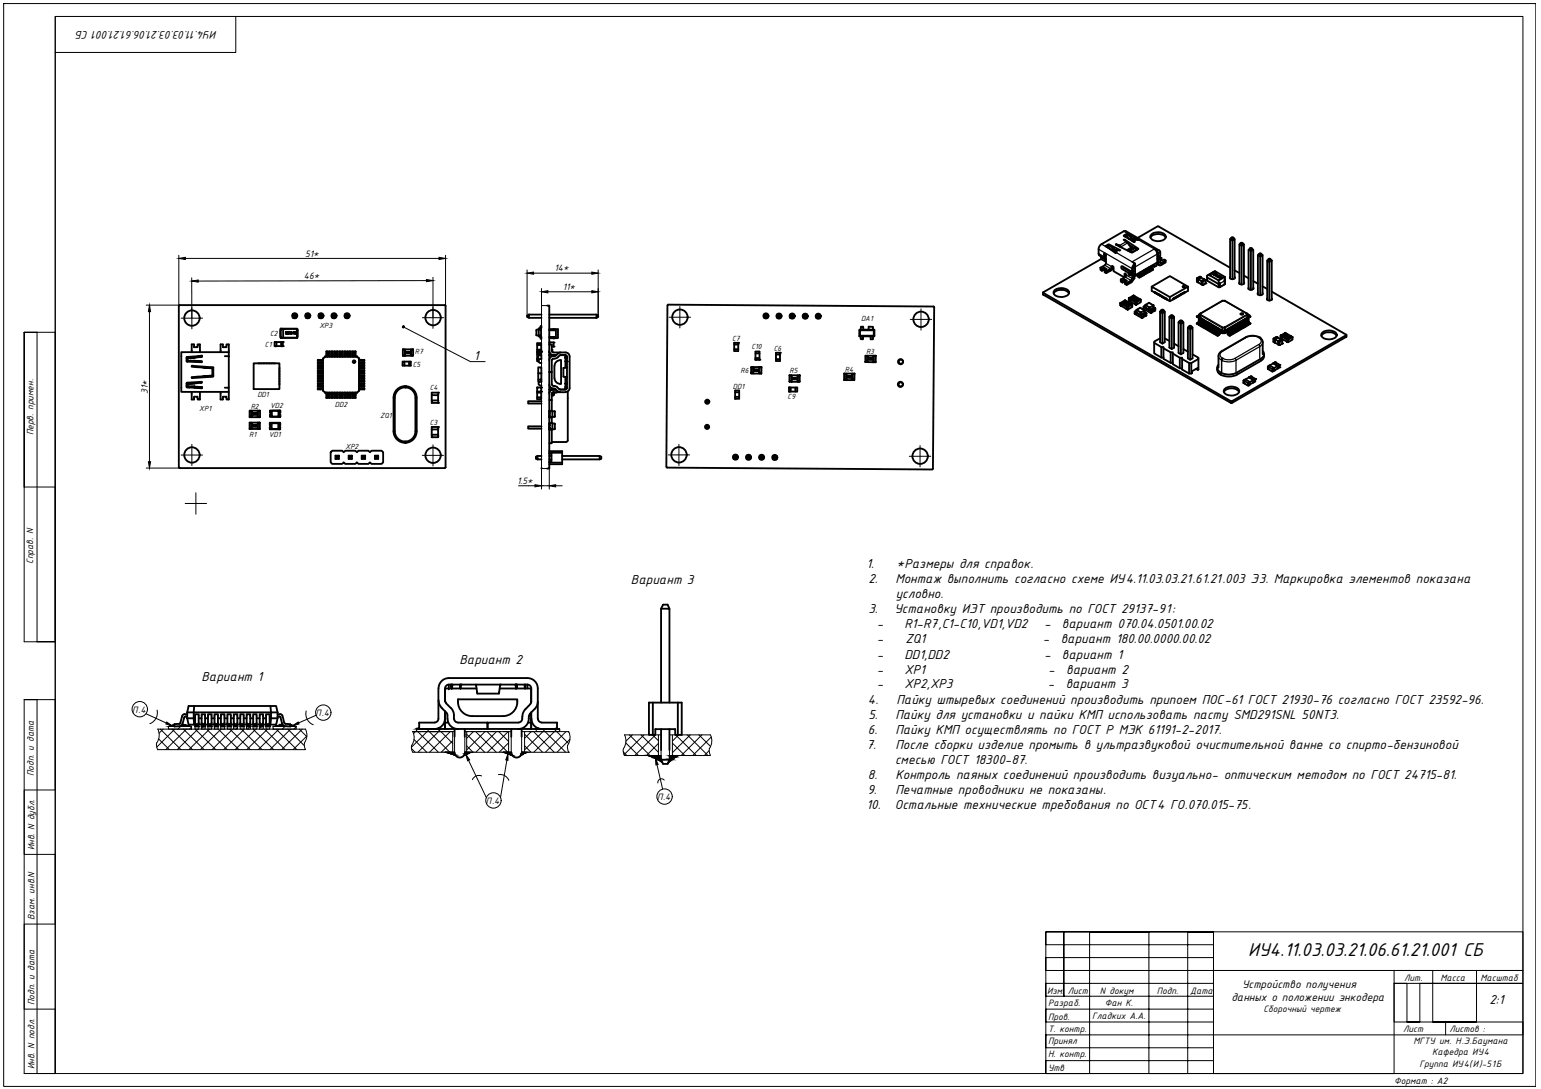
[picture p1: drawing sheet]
<svg xmlns="http://www.w3.org/2000/svg" width="420mm" height="297mm" viewBox="0 0 420 297" stroke-linecap="round" stroke-linejoin="round" font-family="sans-serif">
<defs><g id="words">
<text font-size="5.5" x="340.3" y="260.7">ИУ4.11.03.03.21.06.61.21.001 СБ</text>
<g font-size="3.8">
<text x="129.2" y="98.1">1</text>
<text x="236.3" y="155">1.</text>
<text x="244.4" y="155">*Размеры для справок.</text>
<text x="172" y="159.4">Вариант 3</text>
<text x="236.8" y="159.1">2.</text>
<text x="244.1" y="159.1">Монтаж выполнить согласно схеме ИУ4.11.03.03.21.61.21.003 Э3. Маркировка элементов показана</text>
<text x="236.8" y="167.3">3.</text>
<text x="243.9" y="167.3">Установку ИЭТ производить по ГОСТ 29137-91:</text>
<text x="244.2" y="163.2">условно.</text>
<text x="239" y="171.4">-</text>
<text x="246.6" y="171.4">R1-R7,С1-С10,VD1,VD2</text>
<text x="284.7" y="171.4">-</text>
<text x="289.5" y="171.4">вариант 070.04.0501.00.02</text>
<text x="239" y="175.5">-</text>
<text x="239" y="179.6">-</text>
<text x="246.6" y="179.6">DD1,DD2</text>
<text x="246.9" y="175.5">ZQ1</text>
<text x="284.3" y="175.5">-</text>
<text x="284.7" y="179.6">-</text>
<text x="289.2" y="175.5">вариант 180.00.0000.00.02</text>
<text x="289.5" y="179.6">вариант 1</text>
<text x="54.9" y="185.8">Вариант 1</text>
<text x="125.3" y="181.1">Вариант 2</text>
<text x="239" y="183.7">-</text>
<text x="246.6" y="183.7">XP1</text>
<text x="285.8" y="183.7">-</text>
<text x="290.7" y="183.7">вариант 2</text>
<text x="236.6" y="191.9">4.</text>
<text x="239" y="187.8">-</text>
<text x="244.4" y="191.9">Пайку штыревых соединений производить припоем ПОС-61 ГОСТ 21930-76 согласно ГОСТ 23592-96.</text>
<text x="246.6" y="187.8">XP2,XP3</text>
<text x="285.7" y="187.8">-</text>
<text x="290.6" y="187.8">вариант 3</text>
<text x="236.8" y="196">5.</text>
<text x="244.1" y="196">Пайку для установки и пайки КМП использовать пасту SMD291SNL 50NT3.</text>
<text x="236.6" y="200.1">6.</text>
<text x="244.1" y="200.1">Пайку КМП осуществлять по ГОСТ Р МЭК 61191-2-2017.</text>
<text x="236.2" y="204.2">7.</text>
<text x="244" y="208.3">смесью ГОСТ 18300-87.</text>
<text x="244.1" y="204.2">После сборки изделие промыть в ультразвуковой очистительной ванне со спирто-бензиновой</text>
<text x="236.6" y="212.4">8.</text>
<text x="244.1" y="212.4">Контроль паяных соединений производить визуально- оптическим методом по ГОСТ 24715-81.</text>
<text x="236.3" y="220.6">10.</text>
<text x="236.5" y="216.5">9.</text>
<text x="244" y="220.6">Остальные технические требования по ОСТ4 ГО.070.015-75.</text>
<text x="244.1" y="216.5">Печатные проводники не показаны.</text>
<text x="406.1" y="274">2:1</text>
</g>
<g font-size="3.3">
<text x="59.2" y="8.4" transform="rotate(-180 59.2 8.4)">ИУ4.11.03.03.21.06.61.21.001 СБ</text>
<text x="338.7" y="269.6">Устройство получения</text>
<text x="335.7" y="273.1">данных о положении энкодера</text>
</g>
<g font-size="2.7">
<text x="83.2" y="70.1">51*</text>
<text x="82.9" y="76.2" transform="rotate(-1 82.9 76.2)">46*</text>
<text x="151.2" y="74">14*</text>
<text x="153.4" y="79.1">11*</text>
<text x="40.3" y="107.4" transform="rotate(-90 40.3 107.4)">31*</text>
<text x="9.2" y="118.8" transform="rotate(-90 9.2 118.8)">Перв. примен.</text>
<text x="141" y="132">1.5*</text>
<text x="9" y="153.8" transform="rotate(-90 9 153.8)">Справ. N</text>
<text x="36.1" y="194.4">П.4</text>
<text x="86" y="195.3">П.4</text>
<text x="9.2" y="211.6" transform="rotate(-90 9.2 211.6)">Подп. и дата</text>
<text x="132.5" y="219.3">П.4</text>
<text x="179.1" y="218.2">П.4</text>
<text x="9.4" y="231.9" transform="rotate(-90 9.4 231.9)">Инв. N дубл.</text>
<text x="9.4" y="250.9" transform="rotate(-90 9.4 250.9)">Взам. инв.N</text>
<text x="382.9" y="267.5">Лит.</text>
<text x="392.8" y="267.5">Масса</text>
<text x="403.6" y="267.5">Масштаб</text>
<text x="9.4" y="274.1" transform="rotate(-90 9.4 274.1)">Подп. и дата</text>
<text x="285.5" y="271">Изм.</text>
<text x="285.8" y="274.5">Разраб.</text>
<text x="291.1" y="271">Лист</text>
<text x="299.9" y="271">N докум</text>
<text x="301.2" y="274.4">Фан К.</text>
<text x="315.4" y="271">Подп.</text>
<text x="324.5" y="271">Дата</text>
<text x="285.8" y="278.1">Пров.</text>
<text x="285.8" y="281.6">Т. контр.</text>
<text x="297.8" y="277.8">Гладких А.А.</text>
<text x="344.5" y="276">Сборочный чертеж</text>
<text x="382.6" y="281.6">Лист</text>
<text x="395.2" y="281.6">Листов :</text>
<text x="285.8" y="284.7">Принял</text>
<text x="385.4" y="284.9">МГТУ им. Н.Э.Баумана</text>
<text x="390.5" y="287.8">Кафедра ИУ4</text>
<text x="9.4" y="291.7" transform="rotate(-90 9.4 291.7)">Инв. N подл.</text>
<text x="285.8" y="288.2">Н. контр.</text>
<text x="285.8" y="292.1">Утв</text>
<text x="387" y="290.9">Группа ИУ4(И)-51Б</text>
<text x="380.1" y="295.7">Формат : А2</text>
</g>
<g font-size="2.2">
<text x="87.1" y="89.5">XP3</text>
<text x="234.8" y="87.5">DA1</text>
<text x="72.2" y="94.6">C1</text>
<text x="73.6" y="91.6">C2</text>
<text x="199.6" y="93">C7</text>
<text x="204.9" y="95.2">C10</text>
<text x="211" y="95.7">C6</text>
<text x="112.6" y="100">C5</text>
<text x="113.1" y="96.4">R7</text>
<text x="201.9" y="101.7">R6</text>
<text x="215.3" y="101.8">R5</text>
<text x="230.3" y="101.4">R4</text>
<text x="236.1" y="96.6">R3</text>
<text x="117.2" y="106.3">C4</text>
<text x="199.8" y="106">DD1</text>
<text x="54.3" y="112.2">XP1</text>
<text x="68.4" y="111.5">R2</text>
<text x="70.2" y="108.2">DD1</text>
<text x="73.6" y="111.4">VD2</text>
<text x="91.3" y="111">DD2</text>
<text x="214.7" y="108.8">C9</text>
<text x="67.9" y="119.2">R1</text>
<text x="73.3" y="119.3">VD1</text>
<text x="103.7" y="114.1">ZQ1</text>
<text x="117.2" y="115.9">C3</text>
<text x="94.2" y="122.3">XP2</text>
</g>
</g></defs>
<g fill="none" stroke="#000" stroke-width=".51">
<path d="M284.4 79.8l.1 .6 51.2 29.5 31.4-18v-.5M287.5 79.2a2.78 2.78 0 0 1 4 .4 1.75 1.75 0 0 1-2.4 1.4 1.39 1.39 0 0 1-1.8-1.5zM300 73l.5 .3v.6l-.5-.3zM300.1 69.9l.2 .8 1.2 .7M300.3 70.6l-15.9 9.3 51.2 29.5h.3l31.2-18-20.4-11.9M300.5 73.9l.5-.4 .2 .2v.6l.4 .2M300.5 73.3l.5-.3 .7 .4-.5 .3 .4 .3M301 73v.5M301.3 70.5l-.3-.4v-.8a.29 .29 0 0 1 .4-.1 .29 .29 0 0 1 .1 .4v2.4l-1.5 1M301.8 67.1v.3M302.9 68.1l-1.1-1 .6-.2 1.8 1.3h.8M303.4 73.2l.2 .2"/>
<path d="M303.6 72.8l-.6 .9-1.4 .8v-.5l1.5-1a.32 .32 0 0 1 .2-.4 .32 .32 0 0 1 .3 .4v1l3 1.7v-.9a.38 .38 0 0 1 .6 .1 .38 .38 0 0 1-.3 .5l-1.3 .8M303.6 68.6h.4M304.1 68.6v.3M304.4 66.6v.2M305 68.2h.1M305 68.2h.5l-3.1-1.5-1 .4 2.8 1.9 .2-.2-.3-.2 .1 .4M305.2 67l-1-.4 4.3 2.3 1.9-1-3.8-2.5h-.2l.8 .6 1.2 1.6 .4 .2M305.2 67l.3 .2M305.2 67v.2M305.5 67.4l.2 .1M305.6 76.2l.5 .3v.6l-.5-.3zM306.1 76.5l.5-.3 .7 .4-.6 .3 .5 .3"/>
<path d="M306.2 72.8l.3 .4 1.7 .9 .1 .5M306.6 76.2v.6M306.7 76.9v.6l.5 .2M306.8 76.9l-.2-.1-.5 .3M306.8 64.3v.3M307.8 66.7l1.3 .9M307.9 65.2l-1.1-.9 .6-.3 1.4 1.2 .8 .1M308.1 68.6l.6 .2 1.3-.8-.9-.4-1.4 .9 .4 .2M308.2 74.1l-.5 .3M308.7 71.4l.8 .5-.8 1v1.3l-2.6-1.6a.4 .4 0 0 0-.5 .4 .4 .4 0 0 0 .5 .4l1.6 1v.3a.28 .28 0 0 0 .1 .4 .28 .28 0 0 0 .4-.1v-.3l.5 .3v1.1l-.3 .4-1.2 .7v.5l1.4-.7 .3-.5 .3-.8v-1M308.7 65.7h.3l.1 .3M308.7 74.4l.5 .3"/>
<path d="M308.7 74.4l-.5 .3M308.8 67.8h.1M309 74v.6M309 65.7h.1M309.2 74.7l-.5 .3M309.4 72.5l.1 2.6-.3-.2M309.5 71.9v.6l-.3 .4v1l-.5 .3v.2M309.6 65l-2.3-1.2-.9 .5 2.8 1.7h.2l-.3-.3v.3M309.6 65l.9 .3-.3 .2-.6-.2M309.6 65v.3M310 68v.2M310.2 64.9l5.7-3.2 19.5 11.3"/>
<path d="M310.2 74.7v.2l-.9 .5v.5l-.2 .1M310.2 74.7v.3l.5 .4v.3l-.7-.7M310.7 74.4v.4l.5 .3v.3l-.5 .3M310.8 74.5l.3 .6M311 74.3l-.3 .2M311 74.2v.4l.5 .3v.4l-.3-.2-.5 .3M311.5 73.9v.4l.5 .3v.4l-.5 .3M311.8 73.8a.46 .46 0 0 0 .1 .8M311.8 73.7v.5l.5 .3v.3l-.3-.2-.5 .3M312.3 73.4v.5l.4 .3v.3l-.4 .3M312.6 73.3a.51 .51 0 0 0 .1 .9M312.6 73.3v.4l.4 .3v.3l-.3-.1"/>
<path d="M312.7 74.2l-.4 .3M313.1 73v.4l.4 .3v.4l-.5 .2M313.1 73.2l.4 .5M313.3 72.9l-.2 .3M313.4 72.8v.5l.4 .2v.4l-.3-.2-.5 .3M313.7 64.8a2.68 2.68 0 0 1 4.1 0M313.9 64a2.74 2.74 0 0 1 3.9 .3 1.79 1.79 0 0 1-2.3 1.5 1.48 1.48 0 0 1-1.8-1.6zM313.9 72.7l.8-.4v.5M313.9 72.6v.3l.5 .4v.3l-.6 .3M314 78.2l5-2.9 4.9 2.9M314.4 73.3l-.6 .2M314.8 79.6l.3 .2v.2l-.3-.2z"/>
<path d="M314.8 79.8l-.8-.5v-1.1l5 2.8v1.2M315.1 80l.2 .1M315.2 80h-.1M315.3 71.7v.8l-.6 .3-.5-.2M315.3 79.9l.3 .4zM315.3 71.9l.8 .4M315.5 68.9l-.8-1 .8 .5a.5 .5 0 0 1 .6-.1 .5 .5 0 0 1 .2 .5v1l-.5 .3M315.5 68.9l.3 .1v1.1l-.3-.2M315.5 68.9v2.7l-6 3.5M315.5 70.4l.3-.1 .5 .3 .1 1.2 1.4-.8v.6l-1.2 .7a.48 .48 0 0 1-.5 0 .48 .48 0 0 1-.3-.5v-.9l-.3-.2M315.5 68.4v.6M315.9 70.3l.4-.2 .4 .3-.1 .6"/>
<path d="M316.1 68.3l-9.3-5.3-6.5 3.6a1.6 1.6 0 0 0-.8 1.4l.2 1.6 1.8 1.1M316.3 70.8l.6 .3 .5-.3 .4 .2M316.7 70.4l-.9 .5M322.5 78.3h.4M323.1 79.8l.8-.5v-1.1l-4.9 2.8M326.7 77l.9 .6M327.4 75.6h.1M327.4 75.7l-.7 .4v.9M327.4 75.7l.9 .5M327.5 75.6l-.4-.1-.8 .4v.9l.4 .2M327.6 76.6v1M327.6 76.6l-.9-.5v.9"/>
<path d="M328.3 76.2l-.7 .4M328.3 76.2h.1M328.4 76.2l.3 .2M328.7 76.4v.9l-.8 .5-.3-.2M329.1 75.6l.1 1 3.1 1.8M329.1 75.6l3.2 1.9 .2-.2M329.1 75.2l.5-.2 2.7 1.5 1.7-1M330.9 74.8l.2 .1 .3-.1-.2-.2 .2 .1-.2 .2zM330.9 74.8h.3M331.1 75h.6l-.2-.2 .3 .1-.6 .1 .3 .1zM331.2 74.7l.2 .1M331.2 74.8h.1"/>
<path d="M331.2 75l.2 .1M331.3 74l-1.7 1M331.3 74.8h-.1M331.4 74.8h-.1M331.5 74.8h.2M331.6 75.3l.4-.2zM331.8 74.9l-.6 .1M331.9 75.3l.4-.1-.3 .3zM331.9 75l.1 .1M331.9 75.1l-.3 .2M332.1 75.3l-.1 .2-.1-.1M332.2 75.4l.2 .1z"/>
<path d="M332.2 75.5h.1M332.3 76.5v1.9M332.3 75.7l.5-.2zM332.3 75.2l-.5 .2M332.5 77.1v1.3M332.5 77.2v1M332.5 78.2l-.2 .2M332.6 75.8l.4-.2 .1 .1-.3 .2zM332.6 75.7v.1M332.7 75.4v.1M332.7 75.5l-.3 .2M332.7 75.5h.1"/>
<path d="M332.9 75.7l-.3 .1h.3M332.9 75.6h.2M332.9 75.7h.2M332.9 75.8l-.2 .1M332.9 75.7h.1M332.9 75.8l.1 .1M332.9 75.7v.1M333.1 75.7h.1M333.8 76.4l.1 1.2-1.3 .8M334 75.5v1h-.1M334 75.5l-2.7-1.5-2.2 1.2v.4M334 76.5l-.1 .9"/>
<path d="M335.4 75.6a.69 .69 0 0 0 .5 .6 .69 .69 0 0 0 .8-.3l-.1-.3M335.4 65.2v10.7M335.8 64.8h.5M336 65l.3-.2 .3 .4-.6 .4zM336 65l-.2-.2-.4 .4 .6 .4v10.6M336.6 73.7l1.3 .8M336.6 65.2v10.7M337.9 77a.67 .67 0 0 0 .6 .6 .67 .67 0 0 0 .7-.4v-.2M337.9 66.7v10.7M338.3 66.3h.5M338.5 66.4l.3-.1 .4 .4-.7 .4zM338.5 66.4l-.2-.1-.4 .4 .6 .4v10.5"/>
<path d="M339.2 75.2l1.2 .7M339.2 66.7v10.7M340.4 78.5a.69 .69 0 0 0 .6 .6 .69 .69 0 0 0 .7-.3v-.3M340.4 68.2v10.6M340.8 67.7h.5M341.1 67.9l.2-.2 .4 .5-.6 .3zM341.1 67.9l-.3-.2-.4 .5 .7 .3v10.6M341.7 76.7l1.3 .7M341.7 68.2v10.6M343 79.9a.67 .67 0 0 0 .6 .7 .67 .67 0 0 0 .7-.5l-.1-.2M343 69.6v10.7M343.4 69.2l.2-.2 .3 .2"/>
<path d="M343.6 69.3l.3-.1 .3 .4-.6 .4zM343.6 69.3l-.2-.1-.4 .4 .6 .4v10.5M344.2 78.1l1.3 .7M344.2 69.6v10.7M345.9 70.7l-.4 .4M346.1 70.8v.6l.6-.3M346.4 70.7l-.3 .1-.2-.1 .2-.2 .6 .6M346.7 71.1v10.6M48.8 83.4v44.1M49 83.2l72.4 .1 .1 44.1-.2 .2M49 83.2l-.2 .2M51.1 97.8v.8"/>
<path d="M51.2 98.2l.6 .2M51.3 97.6l-.4 .1M51.5 97.3v.3M51.6 97.3v.3M51.8 97.6l1.2-.1zM51.8 97.6h-.5M52.3 99.9l3.4 .4M52.3 96.1v-2.2h.6v.8h1v-.8h.6v2.2M52.4 99.8l5.6 .4M52.4 99.7l-.1 .2M52.9 97.5h.4h-.3M52.9 98.4h.4h-1.5h1.2"/>
<path d="M54 97.2l-3.1 .2 .1 1.2 4.1 .2v-.3l-1.8-.1M54 97.2l1.1-.2v.2M55.1 97.2v.2l-1.8 .1M55.1 97.1l-1.1 .1M60.1 96.1v-2.2h.7v.8h1v-.8h.6v2.2M61.3 97.2h1.1v8.5M62.4 97.2v-1.1h-13v10.8h13v-1.2h-1.1M69.2 99.1h7v7h-7zM70.3 99.1h.5M71 99.1h.5M71.7 99.1h.5M72.5 99.1h.4"/>
<path d="M73.1 99.1h.5M73.9 99.1h.4M74.5 99.1h.5M74.9 93.3v1.1M74.9 93.3h.5v1.1h-.5M75.4 93.3h1.3M75.4 94.4h1.3M76.5 92.2h4.6M76.6 89.7l-.1 2.5-.1-2.2zM77.1 94.4v-1.1h-.4v1.1h.4M77.2 89.7v2.4M77.9 90.6a.22 .22 0 0 1 .3 .1 .22 .22 0 0 1 0 .3 .22 .22 0 0 1-.3 0l.4-.1-.2-.1 .1-.2z"/>
<path d="M78.4 90.6h.3l-.2 .4 .2 .1h-.4l.4-.4zM78.9 90.5l.1 .6zM79.5 90.5l-.1 .3 .2 .2-.2 .1-.2-.2zM79.7 90.8l.2 .1zM80 90.5l.1 .6zM80.2 86h.3M80.4 90.6a.24 .24 0 0 1 .3 .2 .24 .24 0 0 1-.3 .3zM80.5 86l.3-.3v.9zM80.5 86.3h-.3l-.3 .3h.9M80.8 85.7h-.9v.9v-.9l.3 .3v.3M81 89.7v2.4l-4.4 .1M81 89.7l.1 .3"/>
<path d="M81 92.1l.1 .1M81 90h.2v1.8h-.2M81.1 89.7h-4.6h4.5M81.1 91.8v.4M83.7 86h.4M84.1 86l.3-.3v.9l-.3-.3zM84.1 86.3h-.4l-.2 .3h.9M84.4 85.7h-.9v.9v-.9l.2 .6M86.6 98.2h1.4v.3h-1.4zM86.6 98.9h1.4v.2h-1.4zM86.6 99.6h1.4v.3h-1.4zM87.3 86h.4"/>
<path d="M87.7 86l.2-.3v.9zM87.7 86.3h-.4l-.3 .3h.9M87.9 85.7h-.9v.9v-.9l.3 .6M88 97.9v8.6M88.1 97.9h.1M88.1 97.8h.1M88.1 97.8v.1M88.6 97.3l-.5 .5M88.6 97.3h.1M88.7 97.2l-.1 .1M88.7 97.3h8.6M88.7 97.2h.1"/>
<path d="M89 95.8h.3v1.5h-.3zM89.7 95.8h.2v1.5h-.2zM90.4 95.8h.3v1.5h-.3zM90.9 86h.3M91.1 95.8h.3v1.5h-.3zM91.2 86l.3-.3v.9zM91.2 86.3h-.3l-.3 .3h.9M91.5 85.7h-.9v.9v-.9l.3 .6M91.8 95.8h.3v1.5h-.3zM92.5 95.8h.3v1.5h-.3zM93.2 95.8h.3v1.5h-.3zM93.9 95.8h.3v1.5h-.3z"/>
<path d="M94.4 86h.4v.3h-.4zM94.6 95.8h.3v1.5h-.3zM94.8 86.3l.3 .3M95.1 85.7h-.9v.9v-.9l.2 .3M95.1 85.7v.9h-.9l.2-.3M95.1 85.7l-.3 .3M95.3 95.8h.3v1.5h-.3zM96 95.8h.3v1.5h-.3zM96.7 95.8h.3v1.5h-.3zM97.3 97.2l.1 .1M97.3 97.2h.1M97.4 97.3l.5 .5"/>
<path d="M97.4 97.3h.1M97.9 97.8v.1M97.9 97.8h.1M97.9 99.6h1.4v.3h-1.4zM97.9 98.9h1.4v.2h-1.4zM97.9 98.2h1.4v.3h-1.4zM97.9 97.9v8.6M97.9 97.9h.1M109.8 98.6v1.1M109.8 98.6h.5v1.1h-.5M109.9 97l.5-.1v-1.5l-.6-.1v1.7h.6M109.9 95.3h.5"/>
<path d="M110.3 98.6h1.2M110.3 99.7h1.2M110.4 95.3h1.7v1.7h-1.7zM110.7 96l.1 .3zM110.9 96h.3l-.1 .4zM111 96.2l.2 .1zM111.1 96.1h.1M111.3 96l.1 .3zM111.5 98.6h.5v1.1h-.5zM111.6 96h.2h-.1l.2 .2-.2 .2zM112.1 95.4l.5-.1v1.7l-.5-.1zM112.1 95.3h.5"/>
<path d="M112.1 97h.5M143.7 86.1l.5-.3v.9l-.5-.3zM144.2 86.7h3.4M144.2 85.8h3.4M146.5 96.3v-.3h1.1v.3M146.5 93.6v.5h1.1v-.5M146.5 95.4h1.1v.4h-1.1zM146.5 96.3h1.1v.4h-1.1zM146.5 94.1v1.3M146.5 96.7v1.3M146.5 93.6h1.1M146.8 98h-.3v.5h.3"/>
<path d="M146.9 89.8l.6 .2v1.4l-.6 .2M146.9 89.8l-.7 .2v1.4l.7 .2M146.9 89.8v1.8M146.9 91.6l.2 .2M147.1 91.8l.2 .1M147.1 89.5l-.2 .3M147.1 91.5v.1M147.1 91.5l.5 .6M147.3 89.4l-.2 .1M147.3 91.9l.1 .2M147.4 92.1v.3h.2M147.4 97.9h.2"/>
<path d="M147.4 99h.2M147.4 97.9a.57 .57 0 0 0-.6 .5 .57 .57 0 0 0 .6 .6M147.4 89.6l-.3 .2M147.4 89.3l-.1 .1M147.6 94.1v1.3M147.6 96.7v.2M147.6 97.9v-1h-.8v1.7M147.6 89.3l-.2 .3M147.6 89h-.2v.3M149.2 83.4h.6v44.4h-.6M149.8 86.7h12.8v-.9l.5 .3v.3l-.5 .3M149.8 95.7a1.12 1.12 0 0 0 1.1 1.1"/>
<path d="M149.8 96v.1M149.8 90.1h1.4M149.8 91.9h1.4M149.8 94h.6v1.7M149.8 85.8h12.8M149.8 93.4v.6M149.8 91.9v.3l1.2 .1M149.8 93.4h1.1M150.4 98.3v3.2h-.6h.6v3.4M150.4 95.4h.2v.7M150.4 96.9v.3M150.5 95.7l.4 .4"/>
<path d="M150.8 96.8h.1M150.9 96.1h3.3a1.12 1.12 0 0 1 1.1 1.2v8.5M150.9 97.1h.3M150.9 97.8l-.4 .4M150.9 97.1a1.12 1.12 0 0 0-1.1 1.1M150.9 93.4v1.1h-.5M151 89.7l1.1 .1v2.4h-.5M151 89.7l-1.2 .1v.3M151 89.7v.4M151 91.9v.4M151 96.8h.1M151.5 97l-.2 .1"/>
<path d="M151.6 89.8v2.4l-.6 .1M151.7 96.9h-1.9h1.9M152.6 97l-.8 .6-.9 .2M152.8 96.9h1.4v.7M152.9 96.9h1.3l.4 .4M152.9 96.1l-.6 .2-.8 .7M152.9 96.9l-.3 .1M154.1 97.3h.5M154.2 97.6l.4 .1M154.2 97.6v1M154.2 98.6h.4zM154.2 98.6v1.7"/>
<path d="M154.2 97.6h.1M154.3 97.5l-.1 .1M154.6 97.5h-.3h.2M154.6 98.5l-.4 .1M154.6 97.3v8.5M200.2 95.7v-.4h1.1v.5h-1.1M200.2 94v1.3M201.3 93.5h-1.1v.5h1.1v-.5M201.3 94v1.3M205.9 98.1v-.4h1.2v.4h-1.1M206 95.9h1.1v.5h-1.1zM206 96.4v1.3"/>
<path d="M207.1 96.4v1.3M208.6 86.4l-.2-.6v.8v-.8h.8v.9l-.8-.1 .6-.2M208.6 86h.4M209.2 85.8l-.2 .2 .2 .7M211.6 98h1.1v.5h-1.1zM211.6 96.7v1.3M212.2 86l.3 .1v.3h-.3zM212.2 86l-.3-.2h.9l-.3 .3M212.2 86.4l-.3 .3v-.9v.9h.9l-.3-.3M212.7 96.2h-1.1v.5h1.1v-.5M212.7 96.7v1.3M212.8 85.8v.9"/>
<path d="M215.8 86.1h.3v.3h-.3zM215.8 86.1l-.3-.3h.9l-.3 .3M215.8 86.4l-.3 .3v-.9v.9h.9l-.3-.3M216.4 85.8v.9M219.4 86.1h.3v.3h-.3zM219.4 86.1l-.3-.3h.9l-.3 .3M219.4 86.4l-.3 .3v-.9v.9h.9l-.3-.3M220 85.8v.9M222.9 86.1h.4v.4h-.4zM222.9 86.1l-.2-.2h.8l-.2 .2M222.9 86.5l-.2 .2v-.8v.8h.8l-.2-.2M223.5 85.9v.8"/>
<path d="M234.3 90l4-.1 .1 1.8h-4zM234.5 90.1h3.7v1.4l-3.6 .1zM234.7 91.7v.8h.6v-.8M234.7 89.9v-.8h.7v.8M236 97l.5 .1v1.6l-.5 .1zM236 97h.5M236 98.8h.5M236.5 97h1.7v1.8h-1.7zM236.8 97.7h.2h-.2l.2 .4h-.2l.1-.1zM236.8 89.9v-.8l1.2 .1v.7M237.1 97.7l.2 .3zM237.4 97.7h.2v.4z"/>
<path d="M237.4 91.7v.8h.6v-.8M237.5 98h.1zM237.8 97.8l.1 .3zM238.2 97h.6l-.1 1.8-.5-.1v-1.5l.5-.2M238.2 98.8h.5M254.7 83.8l-.2-.2-72.4-.4-.4 44.1M254.7 83.8l-.3 44M287.3 80.1a2.68 2.68 0 0 1 4.2 0M305.5 82.6l2 1.2v.7l-2-1.2zM305.5 82.6v.7l.4 .2-.4-.2v-.7l1.2-.7 .4 .3-1.1 .6zM305.5 82.6l.5 .2M305.5 82.6v.1"/>
<path d="M305.6 82.6h.1M305.9 82.8l1.2-.7 1.2 .7-1.2 .7zM305.9 82.8l1.2 .8M306.5 82.7l.4-.1zM306.5 82.7h.3M306.7 82.6l.2 .1M306.7 82h.1M306.8 82l.3 .1M306.8 81.9v.1M306.8 82.8l.4-.1-.2 .2zM306.9 82.6h.1M306.9 82.6h-.2"/>
<path d="M307 82.9l.4-.1zM307.1 82.9l.1 .1M307.1 83.5v.1M307.2 83h.1M307.1 82.7l-.2 .1M307.2 83.5l.3 .3M307.2 82.9h-.2M307.2 82.8h.2M307.2 83.5l-.1 .1M307.2 82.8l.2 .1zM307.2 82.7l-.4 .1M307.2 82.9v.1"/>
<path d="M307.3 83.1l.4-.1zM307.4 83l-.1 .1M307.4 83h.3M307.5 83.8v.7l-.4-.3 .4 .3 1.2-.8v-.6l-1.2 .7v.7M307.6 83l-.3 .1M307.8 81.3l2 1.2v.6l-2-1.1zM307.8 81.3v.7l.4 .2-.4-.2v-.7l1.3-.7 .3 .3-1.1 .6zM307.8 81.3l1.6 1M308.2 81.5l1.2-.7 1.2 .7-1.2 .7zM308.3 82.8l.4 .2M308.3 82.8v.1M308.3 82.8h.1"/>
<path d="M308.7 83l-.4-.2-1.1 .7M308.7 83v.1M308.8 81.4l.5-.2zM308.8 81.4h.3M309 81.3l.2 .1M309 80.6h.1M309.1 80.6l.3 .2M309.1 80.6h.1M309.1 81.4h.4l-.3 .2zM309.3 81.3h.1M309.2 81.2l-.2 .1M309.2 81.3h.1"/>
<path d="M309.4 85l.4 .2M309.4 81.6h.1M309.4 82.2v.1M309.4 81.4l-.2 .1M309.5 82.2l.3 .3M309.5 81.6h-.1M309.5 81.5h.2M309.5 81.4l-.4 .1M309.5 82.2l.3 .2M309.5 82.2l-.1 .1M309.5 81.5h.2zM309.5 81.5v.1"/>
<path d="M309.6 81.7h.4zM309.6 81.6v.1M309.7 81.5l-.2 .1M309.7 82.4l.1 .1M309.8 82.5v.6l-.4-.2 .4 .2 1.3-.7v-.7l-1.3 .8v.6M309.8 84.8l-.3 .2 .3 .2M309.8 84.8h.1M309.8 85.2l1.3 .7M309.8 84.6v.6M309.9 84.5v.1M310.5 81.5l-1 .7M310.5 81.5l.5 .2"/>
<path d="M310.6 81.5h.1M310.6 81.5l.5 .2M310.9 84l1.2 .7v.6M311 84l-1.1 .5M311.1 86l.3 .1M311.1 86l.3 .1zM311.1 85.9l.4 .2-.2 .6-1.9-1.1v-.6l1.9 1.2M311.1 85.9l.4 .2v.6l.3-.2v-.6M311.8 86.3h.4M311.8 83.7l2.1 1.1zM311.8 83.7v.5l2.1 1.1M311.9 83.6h.1"/>
<path d="M312.1 85.2l.5 .3-.1 .6M312.1 85.3l.3 .2M312.1 85.3l-1 .6M312.2 85.7v.6l.3-.2M312.2 85.4l.4 .1zM312.2 83.4l-.3 .2 .3 .2M312.2 83.3v.5M312.4 83.1l-.1 .1M312.5 85.5l-.8 .3 .1 .1-.5 .3v.5M312.5 85.5v.6M313.3 82.6l1.1 .7M313.4 82.6l-1.1 .5"/>
<path d="M313.5 84.7l.3 .1M313.5 84.7l.3 .1zM313.5 84.5l1-.6 .4 .3-.7 .1v.3l-.3 .2zM313.8 84.8v.6M313.9 84.8v.5M314.2 84.6v.6l-.3 .1v-.5M314.2 84.9h.4M314.5 83.2l.1 .1M314.5 83.8l.5 .3-.1 .7-.3 .1v-.6M314.5 83.4v.5M314.6 84l.4 .1zM314.7 93.5v2.9l1.9 1.1h.6"/>
<path d="M314.9 84.2v.6M315.7 80.3h.1M315.8 80.2v.2M315.8 80.2l.3 .4-.3-.2M316.1 80.6h.2M316.3 92.3l-1.6 .9v.3l1.9 1.2h.6v.3l2 1.1h.6v.3l1.9 1.2h.6v.3l1.9 1.1h.6l2-1.1v-.3l-1.7-1M316.3 85l.6 .4v8.3M316.3 80.4l.3 .2v.3l-.3-.2zM316.6 84.6l.3-.2 .4 .2-.4 .2zM316.6 84.6l-.3 .4M316.6 80.9h.1M316.6 94.7v2.8"/>
<path d="M316.6 80.8l.2 .1M316.8 80.7l.3 .2v.3l-.3-.2zM316.9 84.8v.6l.7-.4v8.3l-.7 .4-.6-.4v-8.3M317.1 81.1l.2 .1M317.1 81.1v.1M317.2 95v2.9l2 1.1h.6M317.3 84.6l.3 .4M317.3 81l.3 .2v.2zM317.6 92.3l1.2 .7M317.6 81.4l.2 .1M317.8 81.3v.2M317.8 81.3l.3 .4-.3-.2"/>
<path d="M318.1 81.7l.9 .5 .8-.5M318.8 86.4l.7 .4v8.4M319.1 86.1l.4-.2 .3 .2-.3 .2zM319.1 86.1l-.3 .3M319.2 96.1v2.9M319.5 86.3v.5l.6-.4v8.4l-.6 .4-.7-.4v-8.4M319.8 96.4v2.9l1.9 1.2h.6M319.8 81.5l.3-.2v.2l-.3 .2zM319.8 86.1l.3 .3M320.1 93.7l1.2 .7M320.2 81.4l.4-.4-.3 .4M320.3 81.4l-.2 .1"/>
<path d="M320.8 81.2l.3-.2v-.3l-.5 .5M321.3 80.6l.3-.2v.3l-.3 .2M321.3 80.6l-.2 .3M321.3 87.9l.7 .4v8.3M321.6 87.5l.4-.2 .4 .2-.4 .3zM321.6 87.5l-.3 .4M321.7 97.6v2.9M321.8 80.3l.3-.1v.2l-.3 .2zM321.8 80.6h-.2M322 87.8v.5l.7-.4v8.4l-.7 .3-.7-.3v-8.4M322.2 80.3l.4-.4v.2l-.5 .2M322.3 97.9v2.9l1.9 1.1 .8-.1v-.5l1.5-.9v.5"/>
<path d="M322.4 87.5l.3 .4M322.7 95.2l1.2 .7M322.8 80l.3-.2v-.2l-.5 .5M323.9 89.4l.6 .3v8.4M324.2 89l.3-.2 .4 .2-.4 .2zM324.2 89l-.3 .4M324.2 99v2.9M324.5 89.2v.5l.6-.3v8.3l-.6 .4-.6-.4v-8.3M324.8 99v2.9M324.9 89l.2 .4M326.3 86.3h.5M326.3 88.2l.2 .1"/>
<path d="M326.8 97.9v2.9l-.3 .1-.4-.3M326.8 88.5l.2 .1M327.1 86.6l6.1 3.6h.9l6.1-3.6M327.1 86.8h.1M327.1 86.6v.3M327.1 86.5l-.3 .2M327.1 85.9h-.3v.6l-.5-.2v.1l.5 .3 .3-.7M327.1 87.1l.4-.2-.4 .4v.8l-.6 .3 .5-.4zM327.2 85.7l-.3 .2M327.2 87.2v.1M327.2 85.6l-.1 1M327.2 87.3l.1 .2"/>
<path d="M327.3 88.8l.2 .1M327.3 85.5l-.1 .1M327.5 86.9l-.2-.1-.4 .3-.1 .8-.5 .3 .2 .2M327.5 87l.2 .1M327.6 87.4l.4-.2-.4 .3v.8l-.6 .4 .5-.4zM327.6 87.6l.3 .1M327.8 89.1l.2 .1M328 87.2l-.2-.2-.4 .3-.1 .9-.5 .3 .2 .2M328 87.3l.2 .1M328.1 87.8l.4-.3-.3 .3-.2 .8-.5 .4 .5-.4zM328.2 87.9l.1 .1M328.3 89.3l.2 .2"/>
<path d="M328.5 87.5l-.2-.2-.4 .3-.1 .8-.5 .4 .2 .2M328.5 87.6l.2 .1M328.6 88.2l.2 .1M328.7 87.9l.3-.1-.4 .4v.7l-.6 .4v-.1l.5-.4zM328.8 89.6l.2 .1M329 87.8l-.2-.2-.4 .3-.1 .8-.5 .4 .2 .2M329 87.9l.2 .1M329.1 88.3l.4-.3-.4 .4-.1 .8-.5 .4 .5-.4zM329.1 88.5l.2 .1M329.3 89.9l.2 .1M329.5 88l-.2-.1-.4 .3-.2 .9-.4 .2 .2 .3M329.5 88.2l.2 .1"/>
<path d="M329.6 88.5l.4-.2-.4 .4v.8l-.6 .4 .5-.5zM329.6 88.8l.2 .1M329.8 90.2l.2 .1M330 88.3l-.2-.1-.5 .4v.7l-.5 .3 .2 .3M330 88.5l.2 .1M330.1 88.9l.4-.3-.4 .3-.1 .9-.5 .4 .5-.5zM330.1 89.1l.2 .1M330.3 90.5l.2 .1M330.5 88.6l-.2-.1-.4 .2-.1 .9-.5 .3 .2 .3M330.5 88.7l.2 .2M330.6 89.3l.2 .2M330.7 89.1l.3-.2-.4 .4v.7l-.6 .5v-.2l.5-.3z"/>
<path d="M330.8 90.8l.2 .1M331 88.9l-.2-.1-.4 .3-.1 .8-.5 .3 .2 .3M331 89l.2 .1M331.1 89.4l.4-.2-.4 .4-.1 .7-.5 .4 .4-.4zM331.1 89.6l.2 .1M331.3 91.1l.2 .1M331.5 89.2l-.2-.1-.4 .3-.2 .8-.4 .3 .2 .2M331.5 89.3l.2 .1M331.6 89.7l.4-.2-.4 .3-.1 .8-.5 .4 .5-.4zM331.6 89.9l.2 .1M331.8 91.4l.2 .1M332 89.5l-.2-.1-.5 .3-.1 .8-.4 .3 .2 .2"/>
<path d="M332 89.6l.2 .1M332 90l.5-.3-.4 .4-.1 .9-.5 .3 .5-.5zM332.1 90.2l.2 .1M332.5 89.7l-.2-.1-.4 .3-.1 .9-.5 .3 .2 .2M332.5 89.9l.1 .1M332.6 90.5l.7 .4M332.6 90.2l.4-.2-.4 .5v.6l-.6 .5 .5-.5zM333 90l-.2-.1-.5 .3v.8l-.5 .4 .2 .2M333 90.2l.2 .1M333.3 90.3h.1M333.3 82l-6 3.5M333.3 90.3h.7"/>
<path d="M333.4 82h.5M333.4 82h-.1M333.9 82h.1M334 82l6 3.5M334.1 90.3h-.1M334.3 90l.5 .4v.7l.5 .5-.6-.4-.1-.8zM334.3 90l.2-.1 .4 .4 .1 .8 .5 .3-.2 .2M334.3 90.2l-.2 .1M334.6 90.5l-.7 .4h-.6M334.8 89.7l.4 .3 .1 .8 .5 .5-.6-.4-.1-.8zM334.8 89.7l.2-.1 .4 .4 .1 .8 .5 .3-.2 .2M334.8 89.9l-.2 .1"/>
<path d="M335.1 90.2l-.2 .1M335.3 89.5l.4 .2 .1 .8 .5 .5-.6-.4-.1-.7zM335.3 89.5l.2-.1 .4 .3 .1 .8 .5 .3-.2 .2M335.3 89.6l-.2 .1M335.5 91.4l-.2 .1M335.6 89.9l-.2 .1M335.8 89.2l.4 .3 .1 .8 .4 .4-.5-.3-.1-.9zM335.8 89.2l.6 .1 .1 .9 .5 .3-.3 .2M335.8 89.3l-.2 .1M336 91.1l-.2 .1M336.1 89.6l-.2 .1M336.3 88.9l.4 .4 .1 .7 .5 .5-.6-.5-.1-.7z"/>
<path d="M336.3 88.9l.2-.1 .4 .3 .1 .8 .5 .3-.2 .3M336.3 89l-.2 .1M336.5 90.8l-.2 .1M336.6 89.3l-.2 .2M336.7 88.6l.5 .3 .1 .8 .5 .5-.6-.5-.1-.7zM336.7 88.6l.3-.1 .4 .3 .1 .8 .5 .3-.2 .3M336.7 88.7l-.1 .2M337 90.5l-.3 .1M337.1 89.1l-.2 .1M337.3 88.3l.4 .3 .1 .8 .5 .5-.6-.4-.1-.8zM337.3 88.3l.2-.1 .4 .3 .1 .8 .4 .3-.1 .3M337.3 88.5l-.2 .1"/>
<path d="M337.5 90.2l-.2 .1M337.6 88.8l-.2 .1M337.8 88l.4 .3 .1 .8 .4 .5-.5-.4-.1-.8zM337.8 88l.6 .2 .1 .8 .4 .3-.2 .3M337.8 88.2l-.2 .1M338 89.9l-.2 .1M338.1 88.5l-.2 .1M338.3 85.6a.3 .3 0 0 1 .4-.2 .3 .3 0 0 1 .1 .5h-.4zM338.3 85.7l.1-.2 .5 .2M338.3 87.8l.4 .3 .1 .8 .4 .4-.5-.4-.1-.8zM338.3 87.8l.1-.2 .5 .4 .1 .7 .5 .4-.3 .2M338.3 87.9l-.2 .1"/>
<path d="M338.4 89.6l-.1 .1M338.6 88.2l-.2 .1M338.7 87.5l.5 .3 .1 .8 .5 .4-.6-.4-.1-.8zM338.7 87.5l.2-.2 .5 .4 .1 .8 .5 .3-.2 .2M338.7 87.6l-.1 .1M338.9 89.3l-.2 .2M339.1 87.9l-.2 .1M339.2 87.2l.5 .3 .1 .7 .5 .5-.6-.4-.1-.7zM339.2 87.2l.3-.2 .4 .3 .1 .8 .4 .4-.1 .2M339.2 87.3l-.1 .1M339.5 89.1l-.3 .1M339.6 87.6l-.2 .1"/>
<path d="M339.8 86.9l.4 .3 .1 .8 .4 .4-.5-.3-.1-.9zM339.8 86.9l.5 .1 .2 .9 .4 .3-.2 .2M339.8 87l-.2 .1M340 88.8l-.2 .1M340 85.5l.1 .1M340 87.3l-.1 .1M340 85.6l.2 1.1M340 85.7l.4 .2M340 87.2v.1M340.1 85.9h.3l.1 .6 .4-.2v.1l-.5 .3-.1-.7h-.2M340.1 86.8h-.1M340.2 86.7h.1"/>
<path d="M340.2 86.7l-.1 .2M340.2 86.5h.1M340.2 86.5l.2 .2M340.4 86v.1M340.4 88.5l-.1 .1M340.9 88.2l-.2 .1M340.9 86.3h-.4M344.3 95.8l.2 .3a1.35 1.35 0 0 1-.8 1.8l-6.4 3.7a4.3 4.3 0 0 1-5.3-.8 1.11 1.11 0 0 1 .2-1.3M344.3 96.6v-3.2a2.57 2.57 0 0 0-3.3-1.8l-1.2 .3-7 4.1-.6 1v3.3M344.7 96.6a1.73 1.73 0 0 1-1 1.9l-6.4 3.7a4.3 4.3 0 0 1-5.3-.7l-.1-1.2M345.5 81.4a.69 .69 0 0 0 .5 .6 .69 .69 0 0 0 .8-.3l-.1-.3M345.5 81.7v-10.6l.6 .3v10.6"/>
<path d="M347.2 99.1l1.2 .7-1 .6M347.2 99.1l1.2 .7v.7M347.2 99.1l-1 .6M347.6 93.4l.9 .5M347.6 98.8l-.4 .3M347.7 98.8l1.2 .7v.7l-.5 .3M348.3 92.1h.1M348.3 92.1l-.8 .4 .1 .9M348.3 92.1l-.3-.2-.8 .4v1l.4 .2M348.3 92.1l.9 .5M348.5 93v1l.3 .1 .8-.4M348.5 93l-.9-.5v.9"/>
<path d="M349.2 91.5v.7l1.9 1.1v-.6M349.2 91.5v.7l.4 .2-.4-.2v-.7l1.2-.7 .4 .3-1.1 .6zM349.2 91.5l1.9 1.2M349.2 91.5h.1M349.2 91.5l.5 .2M349.2 91.5v.1M349.3 91.5h.1M349.6 91.7l1.2-.7 1.2 .7-1.2 .7zM349.6 91.7l1.2 .7M349.6 92.8l-.4-.2-.7 .4M349.6 92.8v.9M350.3 91.5l.3-.1-.2 .3z"/>
<path d="M350.3 91.6l.3-.1zM350.5 90.8l.3 .2M350.5 90.8l-.1 .1M350.5 90.8h.1M350.5 91.7l.4-.1-.2 .2zM350.5 91.7h.2M350.5 91.7h.1M350.5 91.7h.2zM350.6 91.5l-.3 .1M350.6 91.6h.3M350.7 91.6h.1M350.7 91.7h.1"/>
<path d="M350.8 91.8l.3-.1zM350.8 92.4v.1M350.8 92.4l1.1-.6 .5 .1-1.2 .8zM350.8 92.4l.4 .2M350.9 91.9h.5zM350.9 91.9h.3M351.1 91.8h-.3M351.1 91.9h.3M351.1 91.7v.1M351.1 92.6v.7l-.3-.2 .4 .2M351.1 91.8h-.4M351.1 91.9h.1"/>
<path d="M352 91.7l.4 .2M352 91.7l-.1 .1M352 91.7h.1M352.4 91.9v.7l-1.2 .7v-.6M360.3 91.6a2.68 2.68 0 0 1 4.1 0M360.5 90.8a2.78 2.78 0 0 1 3.9 .3 1.75 1.75 0 0 1-2.3 1.4 1.44 1.44 0 0 1-1.8-1.5zM50.9 105.2h.2M51.1 104.4v.2h.6M51.1 104.8v.5M51.2 105.3l.8 .2M51.3 104.6l-.1 .2M51.5 105.5v.2"/>
<path d="M51.6 105.4v.3M52 105.5h1zM52 104.6h-.7M52.2 104.6h-.2h.5M52.3 106.9v2.1h.6v-.8h1v.8h.6v-2.1M52.6 104.6h.4zM52.6 104.6h-.4M52.9 104.6h-.7M53 104.6h.1M53 105.5h.1M53 105.7l2.1 .1M53.1 104.6l2-.2v-.3l-4.1 .3-.1 .2v1l2.1 .1"/>
<path d="M53.1 105.5h2v.4l-2.1-.2M55.7 102.6l-3.4 .4 .1 .1 5.6-.4M55.7 102.6h.3zM55.7 100.3h.3zM56 100.3h.5zM56 102.6h.5zM56 100.3l.9 .1M56 102.6h.9M56.4 100.4h.8h-.3M56.4 102.6l.8-.1-.3 .1M56.5 102.6h.4M56.5 100.3l.4 .1"/>
<path d="M57.2 100.4l.6 .1M57.2 102.5h.6M57.5 100.2v.2M57.5 102.5v.3M57.8 100.4l.1 .2M57.9 100.6v1.7M57.9 102.3l-.1 .1M58.1 100.2l.1 .1M58.2 100.3v2.3M58.2 102.6l-.1 .1M60.1 106.9v2.1h.7v-.8h1v.8h.6v-2.1M68.1 112l.5 .1v1.6l-.5 .1z"/>
<path d="M68.1 115.3l.5 .1v1.5l-.5 .1zM68.1 117h.5M68.1 115.3h.5M68.1 113.8h.5M68.1 112h.5M68.6 112h1.7v1.8h-1.7zM68.6 115.3h1.7v1.7h-1.7zM68.9 112.7l.2 .1h-.2l.2 .3h-.2h.1zM68.9 116h.2l-.2 .1h.2l-.1 .3h-.1l.1-.2zM69.2 112.8l.1 .3zM69.2 116l.1 .3zM69.6 116.2h.1"/>
<path d="M69.5 116l.2 .1zM69.6 112.9l.1 .2zM69.9 112.7l.2 .1-.1 .3-.2-.1zM69.9 116v.3zM70.3 112h.6v1.8l-.6-.1v-1.6l.5-.1M70.3 115.3h.6v1.7l-.6-.1v-1.5l.5-.1M70.3 113.8h.5M70.3 117h.5M73.6 115.5v-.2h2.8v.2h-.6l.1 1.3M73.6 115.5h.5M73.6 115.5v.5M73.6 115.9l.3 .3-.3 .3v.4"/>
<path d="M73.6 112.1v.5l.3 .2-.3 .3v.4h.5M73.6 112.1v-.1h2.8v.1M73.6 113.5v.2h2.8v-.2M73.6 112.1h.5M74.1 116.9h-.5v.2h2.8v-.2h-.6M74.1 115.6l.1 1.4M74.2 117h1.6M74.2 115.4h1.6M74.2 115.4l-.1 .1M75.8 112.1l-1.7 .1 .1 1.4h1.6M75.8 115.4l.1 .1M75.8 112.1l.1 .1-.1 1.4"/>
<path d="M75.9 112.1h.5v.5l-.3 .2 .3 .3v.4M75.9 113.5h.5M75.9 116.8l-.1 .2M76 115.4l.4 .1zM76 116.9h.4v.2h-.4zM76 113.6l.4 .1zM76 112h.4v.1h-.4zM76.2 102.4v.4M76.2 104.5v.4M76.2 103.1v.4M76.2 103.8v.4M76.2 100.3v.4"/>
<path d="M76.2 101.7v.5M76.2 101v.4M76.4 115.5v.5M76.4 115.9l-.3 .3 .3 .3v.4M86.6 100.3h1.4v.3h-1.4zM86.6 101h1.4v.3h-1.4zM86.6 101.7h1.4v.3h-1.4zM86.6 102.4h1.4v.3h-1.4zM86.6 103.1h1.4v.3h-1.4zM86.6 103.8h1.4v.3h-1.4zM86.6 104.5h1.4v.3h-1.4zM86.6 105.2h1.4v.3h-1.4z"/>
<path d="M86.6 105.9h1.4v.3h-1.4zM88.1 106.4v.2M88.1 106.4h.1M88.1 106.6l.5 .5M88.1 106.6h.1M88.6 107l.1 .1M88.6 107h.1M88.7 107.1h8.6M88.7 107.1h.1M89 107.1v1.4h.3v-1.4M89.7 107.1v1.4h.2v-1.4M90.4 107.1v1.4h.3v-1.4"/>
<path d="M91.1 107.1v1.4h.3v-1.4M91.8 107.1v1.4h.3v-1.4M92.5 107.1v1.4h.3v-1.4M93.2 107.1v1.4h.3v-1.4M93.9 107.1v1.4h.3v-1.4M94.6 107.1v1.4h.3v-1.4M95.3 107.1v1.4h.3v-1.4M96 107.1v1.4h.3v-1.4M96.7 107.1v1.4h.3v-1.4M97.3 107.1h.1M97.4 107h.1M97.4 107l-.1 .1"/>
<path d="M97.9 106.6l-.5 .5M97.9 106.6h.1M97.9 105.9h1.4v.3h-1.4zM97.9 105.2h1.4v.3h-1.4zM97.9 104.5h1.4v.3h-1.4zM97.9 103.8h1.4v.3h-1.4zM97.9 103.1h1.4v.3h-1.4zM97.9 102.4h1.4v.3h-1.4zM97.9 101.7h1.4v.3h-1.4zM97.9 101h1.4v.3h-1.4zM97.9 100.3h1.4v.3h-1.4zM97.9 106.4v.2"/>
<path d="M97.9 106.4h.1M107.3 108.5a3.2 3.2 0 0 1 3.2-3.2 3.2 3.2 0 0 1 3.1 3.2M107.3 108.5v9.1a3.2 3.2 0 0 0 3.2 3.2 3.2 3.2 0 0 0 3.1-3.2v-9.1M107.6 108.5a2.82 2.82 0 0 1 2.9-2.8 2.82 2.82 0 0 1 2.8 2.8M107.6 108.5v9.1a2.82 2.82 0 0 0 2.9 2.8 2.82 2.82 0 0 0 2.8-2.8v-9.1M117.7 107.8v1.4M117.7 117.1v1.5M119.5 109.9h-1.8v-.7h1.8v.7M119.5 107.1h-1.8v.7h1.8v-.7M119.5 116.5h-1.8v.6M119.5 119.3h-1.8v-.7h1.8v.7M119.5 107.8v1.4"/>
<path d="M119.5 117.1v1.5M119.5 116.5v.6h-1.8M146.5 105.7h1.1v1.1h-1.1zM146.5 106.8v.3h1.1v-.3M146.5 108.4h1.1v.4h-1.1zM146.5 107.1v1.3M146.8 101.8v-1.6h.8v1.6M146.8 103.5v.6h.4M146.8 101.8h.8v1.7h-.8zM147.4 105.2h.2M147.4 104.1h.2M147.4 104.1a.57 .57 0 0 0-.6 .5 .57 .57 0 0 0 .6 .6"/>
<path d="M147.6 107.1v1.3M147.6 103.5v.6M147.6 116.3h-3.6v.6h3.6M147.6 109.4h-3.6v.7h3.6M149.8 112.1h.8v1.8h-.8zM149.8 115.4h.8v1.7h-.8zM149.8 117v.2h.6v3.7h-.6M149.8 104.8a1.12 1.12 0 0 0 1.1 1.2M149.8 115.4v.2M149.8 113.6v.2M149.8 109.1h.6M149.8 107h.1"/>
<path d="M150.4 105.9v.4h-.6h1.8M150.4 107.4v4.7h-.6v.1M150.4 101.5h.1M150.4 113.9v1.5M150.4 106.3h1.1M150.4 107.9h.4M150.5 104.8l.4 .4M150.6 115.5l.7 .2M150.6 117.1h.6M150.6 112.2h.6M150.9 106h.4l.9 .8 .5 .1M150.9 105.3l1 .3"/>
<path d="M150.9 107l-.4 .4M150.9 106.3a1.12 1.12 0 0 0-1.1 1.1M150.9 107.6l-.5 .1M151.1 107v.6M151.1 107.6l-.3 .3M151.2 112.1l.1 .2M151.2 103.1a1.64 1.64 0 0 0 1.8 1.6v-6.4a1.57 1.57 0 0 0-1.8 1.5v3.4M151.3 112.3v1.3M151.3 115.7v1.2M151.3 116.9l-.1 .2M151.3 113.6l-.7 .1M151.8 107.1h-1.3"/>
<path d="M151.9 105.6l.5 .5M151.9 106.9l-.1 .1M152.5 106.1l.2 .1M152.7 106.3h1.5M154.2 105.6v.7h-1.6M154.2 104.6v1M154.2 105.6h.1M154.2 104.6h.1M154.2 102.8v1.8M154.2 105.8h.4M154.2 104.6h.4zM154.3 105.6h.3"/>
<path d="M154.3 104.6l.2 .1M154.3 105.6h.1M154.5 100.2l-.9 .2v2.3l.9 .2M154.5 100.2h.1M154.5 102.9h.1M154.6 105.8h.1M154.6 105.8l-.4 .4M154.6 104.5l-.4 .1M154.6 105.5l-.4 .1h.4M154.8 106.8v13.3M155.3 105.8a1.12 1.12 0 0 1-1.1 1.1l-3.3 .1v.6M200.4 108.8v-.6h1.1v.6h-1.1"/>
<path d="M200.4 106.5h1.1v.5h-1.1zM200.4 107v1.2M201.5 107v1.2M204.8 100.1l.6 .1-.1 1.6-.5 .1zM204.9 101.9h.4M204.9 100.1h.5M205.4 100.1h1.6v1.8h-1.7zM205.6 100.8h.3l-.3 .1 .2 .3h-.2l.2-.1zM206 100.8l.1 .4zM206.3 101l.1 .1zM206.6 100.8l.2 .1-.1 .3-.1-.1zM206.6 100.9h.2l-.1 .3z"/>
<path d="M207 101.9h.5M207 100.1h.6v1.8M207.5 100.1l-.5 .1v1.6l.6 .1M215.1 105.7h.5v1.1h-.5v-1.1M215.3 102.4h.5v1.6l-.5 .1M215.3 102.4v1.7M215.3 104.1h.1M215.3 102.4h.5M215.3 104.1h.5M215.6 106.8h1.3M215.6 105.7h1.3M215.8 102.4h1.7v1.7h-1.7z"/>
<path d="M216.1 103.1l.1 .3zM216.4 103.1h.2l-.1 .4zM217 103h.2l-.1 .1 .1 .4-.2-.1h.2zM217.3 106.8h-.4v-1.1h.5v1.1M217.5 102.5l.5-.1v1.7l-.5-.1zM217.5 102.4h.5M217.5 104.1h.5M230.2 103.7l.5-.2v-1.5l-.5-.1v1.8h.5M230.2 101.9h.5M230.7 101.9h1.7v1.8h-1.7zM231.3 102.6l.2 .1zM231.6 102.6l.2 .1v.3l-.2-.1z"/>
<path d="M231.7 102.6l.1 .4zM232 102.6h.2l-.2 .1 .2 .1-.1 .2-.2-.1h.2zM232.4 102l.6-.1-.1 1.8-.5-.2zM232.4 101.9h.5M232.4 103.7h.5M333.7 106.9a2.68 2.68 0 0 1 4.1 0M333.9 106.1a2.83 2.83 0 0 1 3.9 .3 1.74 1.74 0 0 1-2.3 1.5 1.44 1.44 0 0 1-1.8-1.6zM339 103.8v.6M339.5 103.5l1.3 .7v.7l-.5 .3-1.3-.7M339.5 103.5l-.5 .3M340.5 102.9l.5-.2 1.3 .6M340.5 102.9v.1"/>
<path d="M340.6 102.9l1.2 .7v.7v-.7zM340.6 103l-1.1 .5M341.8 103.6l-1 .6M342.3 103.4v.6M342.3 104.1l-1.5 .8M347.4 100.4l-1.2-.7-.5 .2v.7l1.2 .7 .5-.3M347.4 100.4v.6M348.4 100.5l-1 .5M48.8 127.4l.2 .2M49 127.7h72.3M90.6 122.9h2.7l.4 .5 .4-.5h2.8l.4 .5 .4-.5h2.7l.5 .5 .4-.5h2.7l.5 .5v2.7l-.5 .4h-2.7l-.4-.4-.5 .4h-2.7l-.4-.4-.4 .4h-2.8l-.4-.4-.4 .4h-2.7l-.4-.4v-2.7zM91.5 124.3h.9v.9h-.9z"/>
<path d="M91.5 124.3l.2 .2M91.7 124.5h.5v.5h-.5zM91.7 125l-.2 .2M92.2 125l.2 .2M92.4 124.3l-.2 .2M95.1 124.3h.9v.9h-.9zM95.1 124.3l.2 .2M95.3 124.5h.4v.5h-.4zM95.3 125l-.2 .2M95.7 125l.3 .2M96 124.3l-.3 .2M98.6 124.3h1v.9h-1z"/>
<path d="M98.6 124.3l.2 .2M98.8 124.5h.5v.5h-.5zM98.8 125l-.2 .2M99.3 125l.3 .2M99.6 124.3l-.3 .2M102.2 124.3h.9v.9h-.9zM102.2 124.3l.2 .2M102.4 124.5h.5v.5h-.5zM102.4 125l-.2 .2M102.9 125l.2 .2M103.1 124.3l-.2 .2M146.5 124.4v.9h1.1"/>
<path d="M146.5 124.4l-.4 .2v.5l.4 .2M146.5 124.4h1.1M147.6 127.6v.2M149.8 123.1h3.5v3.5h-3.5M149.8 123.7h.6v2.2h-.6M149.8 126.2h3.5M149.8 123.5h3.5M149.8 124.4h.6M149.8 125.3h.6M150.4 120.6h4M153.3 124.4h10.2v.9h-10.2M154.8 120.1l-.4 .4"/>
<path d="M163.5 124.4l.4 .2v.5l-.4 .2M181.7 127.3l.2 .2M181.8 127.6l72.4 .5M200.1 124.2l.9 .1-.1 .9h-.8zM200.1 124.2l.2 .3M200.3 124.5h.5l-.1 .5h-.4zM200.3 125l-.2 .2M200.7 125l.2 .2M201 124.3l-.2 .2M203.6 124.3h.9v.9h-.9zM203.6 124.3l.2 .2M203.8 124.5h.5v.5h-.5z"/>
<path d="M203.8 125l-.2 .2M204.3 125l.2 .2M204.5 124.3l-.2 .2M207.2 124.3h.9v.9h-.9zM207.2 124.3l.2 .2M207.4 124.5h.5v.5h-.5zM207.4 125l-.2 .2M207.9 125l.2 .2M208.1 124.3l-.2 .2M210.8 124.3h.9v1h-.9zM210.8 124.3l.2 .2M211 124.5h.5v.6h-.5z"/>
<path d="M211 125.1l-.2 .2M211.5 125.1l.2 .2M211.7 124.3l-.2 .2M254.4 127.8l-.2 .2M180.2 166l.6-1.1h1.2l.5 1.1M48.8 197.4l-1.2 .1v.7l1.5-.1M49.2 197.1l-.4 .3M50.3 194.8h.7M50.3 194.8l-.6 .5-.5 1.8M51 195.9l.4 1.8h1.8M51 194.3l.4-1.7h23.9l.4 1.7M51 195.5l-.7 .1-.6 2-.5 .4"/>
<path d="M51 194.3v1.6M51 195.9h1.8l.1 1.8M52.9 192.6l-.1 3.3h.4M53.2 194.8h1v2.7h-1zM53.2 198.2h1M54.2 195.9h.8M54.2 197.7h.7M55 194.8h.9v2.7h-.9zM55 198.2h.9M55.9 195.9h.8M55.9 197.7h.8M56.7 194.8h1v2.7h-1z"/>
<path d="M56.7 198.2h1M57.7 195.9h.8M57.7 197.7h.8M58.5 194.8h.9v2.7h-.9zM58.5 198.2h.9M59.4 195.9h.8M59.5 197.7h.7M60.2 194.8h1v2.7h-1zM60.2 198.2h1M61.2 195.9h.8M61.2 197.7h.8M62 194.8h.9v2.7h-.9z"/>
<path d="M62 198.2h.9M62.9 195.9h.8M63 197.7h.7M63.7 194.8h1v2.7h-1zM63.7 198.2h1M64.7 195.9h.8M64.7 197.7h.8M65.5 194.8h.9v2.7h-.9zM65.5 198.2h.9M66.4 195.9h.9M66.5 197.7h.8M67.3 194.8h.9v2.7h-.9z"/>
<path d="M67.3 198.2h.9M68.2 195.9h.8M68.2 197.7h.8M69 194.8h1v2.7h-1zM69 198.2h1M70 195.9h.8M70 197.7h.8M70.8 194.8h.9v2.7h-.9zM70.8 198.2h.9M71.7 195.9h.8M71.7 197.7h.8M72.5 194.8h1v2.7h-1z"/>
<path d="M72.5 198.2h1M73.5 195.9h.4l-.2 1.8M73.7 192.6l.2 1.7h-22.9M75.7 194.3h-1.8v1.6h1.8M75.7 194.3v1.6M75.7 195.9l-.4 1.8h-1.8M75.7 194.8h.7M75.7 195.5h.4M76.1 195.4l.4 .3 .5 1.9M76.4 194.8l.6 .5 .5 1.8 .4 .3M77 197.6l.6 .4M77.9 197.4l1.2 .1v.7l-1.5-.1"/>
<path d="M119.6 191l.1 .9a5.9 5.9 0 0 0 2 2.5M121.3 194v4.8zM121.3 196a2.81 2.81 0 0 1-2.8 2.8h-4.2v-1.7h4.2M121.3 197.1h.9M121.6 191.8l1.3 1.3M121.7 194.4a1.8 1.8 0 0 1 .3 1.6 2.9 2.9 0 0 0 2.8 2.8M122.4 185h21.4a2.81 2.81 0 0 1 2.8 2.8v8.2M122.4 186.7h21.4M122.4 186.8v1.2M122.4 185a2.81 2.81 0 0 0-2.8 2.8l-.1 8.2-.4 .9-.6 .2M122.4 186.7l-.6 .2-.4 .9-.1 3.3 .4 .7M122.9 186.7l.1 .7v-.5"/>
<path d="M122.9 193.1l.7 1.1 .2 .9a1.74 1.74 0 0 0 .4 1.8l.6 .2M123 187.4l.1 .4M123.1 187.8h-1.8v3.5M123.1 186.7v1.1M123.1 187.8h.1M123.2 187.8h2.4M123.2 187.8h.1M123.2 186.7v.9l.2-.9M123.9 198.8v2.2M124.8 197.1h8.1v1.7h-13.4v-.2M125.4 186.7l.1 .9v-.9M125.5 187.8h.1"/>
<path d="M125.6 187.8h4.3M125.7 186.7l-.1 1.1M126.7 198.8v2.2M128.7 195.3h8.5a4 4 0 0 0 3.8-4.5h-16.1a4 4 0 0 0 3.8 4.5M129.8 186.7l.3 2.5h5.9l.3-2.3M132.9 198.8h.1M132.9 197.1h.1M136.3 187.8h6.9M136.4 186.7l-.1 .1M139.4 198.8v2.2M140.6 186.7h.1M140.6 186.9l.1 .5"/>
<path d="M140.7 186.7v1.1zM140.8 186.7v1M140.8 186.7v1zM140.9 186.7l-.1 .7M141 186.7l-.1 .2M141.3 197.1h-8.3v1.7h8.3M142.2 198.8v2.2M142.4 195.5a1.19 1.19 0 0 1-1 1.6M143 186.7l.1 1v-1M143.1 187.7v.1M143.2 187.8h1.6v3.8M143.2 186.7v1.1"/>
<path d="M143.3 193.4l-.7 1.2-.2 .8M143.8 186.7v1.1M143.8 186.7l.6 .2 .4 .5 .1 4M144 197.1h.8v1.7M144.2 195.5a2.9 2.9 0 0 1-2.8 3.3M144.5 194.7l-.3 .7M144.8 194.4v2.7M144.9 194.3v4.5M144.9 191.4l-.4 .7-1.3 1.4M144.9 196a2.81 2.81 0 0 0 2.8 2.8h4.2v-1.7h-4.2M146.6 191.4l-.1 .8a5.4 5.4 0 0 1-2 2.5M146.6 198.6v.2h-5.3"/>
<path d="M146.7 196l.2 .6 .8 .5M178 191.6v8.8h.7v-1.5h5.4v1.5h1.8v-8.8h-9v8.8h1.1M180.2 191.6v-25.6h2.3v25.6M180.2 198.9v5.7M182.5 198.9v5.7M184.8 191.6v8.8M123.9 205.2a1.42 1.42 0 0 0 1.5 1.4 1.42 1.42 0 0 0 1.4-1.4M139.4 205.2a1.42 1.42 0 0 0 1.5 1.4 1.42 1.42 0 0 0 1.4-1.4M180.2 207.2h2.3l-.5 1.2h-1.2z"/>
<circle cx="332" cy="75.3" r=".09"/>
<circle cx="52.3" cy="86.8" r="2.1"/>
<circle cx="79.4" cy="90.9" r=".12"/>
<circle cx="80.4" cy="86.1" r=".7"/>
<circle cx="80.5" cy="90.9" r=".14"/>
<circle cx="80.5" cy="90.7" r=".1"/>
<circle cx="83.9" cy="86.1" r=".7"/>
<circle cx="87.5" cy="86.1" r=".7"/>
<circle cx="91.1" cy="86.1" r=".7"/>
<circle cx="94.6" cy="86.1" r=".7"/>
<circle cx="96.5" cy="98.7" r=".36"/>
<circle cx="110.7" cy="96.2" r=".2"/>
<circle cx="111.3" cy="96.2" r=".2"/>
<circle cx="118.1" cy="86.6" r="2.1"/>
<circle cx="185.4" cy="86.5" r="2.1"/>
<circle cx="208.8" cy="86.2" r=".7"/>
<circle cx="212.4" cy="86.2" r=".7"/>
<circle cx="216" cy="86.2" r=".7"/>
<circle cx="219.5" cy="86.3" r=".7"/>
<circle cx="223.1" cy="86.3" r=".7"/>
<circle cx="237.2" cy="97.9" r=".18"/>
<circle cx="237.5" cy="97.8" r=".07"/>
<circle cx="237.9" cy="97.9" r=".17"/>
<circle cx="245.5" cy="98.7" r=".7"/>
<circle cx="245.6" cy="98.7" r=".57"/>
<circle cx="251.1" cy="87.1" r="2.1"/>
<circle cx="309.5" cy="81.6" r=".16"/>
<circle cx="309.8" cy="81.7" r=".15"/>
<circle cx="350.9" cy="91.8" r=".16"/>
<circle cx="69.3" cy="116.2" r=".19"/>
<circle cx="69.4" cy="112.9" r=".2"/>
<circle cx="69.6" cy="112.8" r=".09"/>
<circle cx="69.6" cy="116.2" r=".16"/>
<circle cx="69.6" cy="112.9" r=".15"/>
<circle cx="70" cy="116.2" r=".18"/>
<circle cx="70" cy="112.9" r=".15"/>
<circle cx="192.8" cy="116.4" r=".57"/>
<circle cx="192.8" cy="116.4" r=".32"/>
<circle cx="192.8" cy="109.6" r=".57"/>
<circle cx="192.8" cy="109.6" r=".32"/>
<circle cx="206.1" cy="101" r=".18"/>
<circle cx="206.4" cy="100.9" r=".09"/>
<circle cx="206.4" cy="101.1" r=".17"/>
<circle cx="216.1" cy="103.2" r=".2"/>
<circle cx="216.5" cy="103.1" r=".07"/>
<circle cx="216.5" cy="103.3" r=".08"/>
<circle cx="216.8" cy="103.2" r=".19"/>
<circle cx="216.8" cy="103.3" r=".14"/>
<circle cx="231" cy="102.8" r=".19"/>
<circle cx="231.1" cy="102.8" r=".14"/>
<circle cx="231.4" cy="102.8" r=".18"/>
<circle cx="231.4" cy="102.9" r=".08"/>
<circle cx="245.5" cy="104.8" r=".7"/>
<circle cx="245.6" cy="104.8" r=".57"/>
<circle cx="52.3" cy="124.1" r="2.1"/>
<circle cx="118.1" cy="124.2" r="2.1"/>
<circle cx="185.1" cy="124.1" r="2.1"/>
<circle cx="200.5" cy="124.7" r=".7"/>
<circle cx="204.1" cy="124.7" r=".7"/>
<circle cx="207.7" cy="124.7" r=".7"/>
<circle cx="211.3" cy="124.8" r=".7"/>
<circle cx="250.9" cy="124.4" r="2.1"/>
</g>
<g fill="#000">
<circle cx="305.3" cy="67" r=".25"/>
<circle cx="322.9" cy="78.3" r=".25"/>
<circle cx="326.3" cy="76.8" r=".25"/>
<circle cx="326.3" cy="75.9" r=".25"/>
<circle cx="327.1" cy="75.5" r=".25"/>
<circle cx="327.9" cy="77.7" r=".25"/>
<circle cx="328.7" cy="77.3" r=".25"/>
<circle cx="328.7" cy="76.4" r=".25"/>
<circle cx="330.9" cy="74.8" r=".25"/>
<circle cx="331.4" cy="74.8" r=".25"/>
<circle cx="331.7" cy="74.9" r=".25"/>
<circle cx="332.1" cy="75.4" r=".25"/>
<circle cx="332.3" cy="75.3" r=".25"/>
<circle cx="332.6" cy="75.8" r=".25"/>
<circle cx="333.1" cy="75.7" r=".25"/>
<circle cx="74.9" cy="94.4" r=".25"/>
<circle cx="74.9" cy="93.3" r=".25"/>
<circle cx="77.1" cy="93.3" r=".25"/>
<circle cx="77.1" cy="94.4" r=".25"/>
<circle cx="79.9" cy="86.6" r=".25"/>
<circle cx="79.9" cy="85.7" r=".25"/>
<circle cx="83.5" cy="86.6" r=".25"/>
<circle cx="83.5" cy="85.7" r=".25"/>
<circle cx="87" cy="86.6" r=".25"/>
<circle cx="87" cy="85.7" r=".25"/>
<circle cx="90.6" cy="85.7" r=".25"/>
<circle cx="90.6" cy="86.6" r=".25"/>
<circle cx="146.5" cy="96" r=".25"/>
<circle cx="146.5" cy="95.8" r=".25"/>
<circle cx="146.5" cy="96.3" r=".25"/>
<circle cx="147.1" cy="89.8" r=".25"/>
<circle cx="147.6" cy="96" r=".25"/>
<circle cx="147.6" cy="95.8" r=".25"/>
<circle cx="149.8" cy="96.9" r=".25"/>
<circle cx="149.8" cy="93.4" r=".25"/>
<circle cx="150.6" cy="96.9" r=".25"/>
<circle cx="150.9" cy="94.5" r=".25"/>
<circle cx="150.9" cy="93.4" r=".25"/>
<circle cx="154.2" cy="97.6" r=".25"/>
<circle cx="154.6" cy="98.6" r=".25"/>
<circle cx="200.2" cy="93.5" r=".25"/>
<circle cx="201.3" cy="93.5" r=".25"/>
<circle cx="206" cy="98.1" r=".25"/>
<circle cx="207.1" cy="98.1" r=".25"/>
<circle cx="212.7" cy="96.2" r=".25"/>
<circle cx="305.9" cy="82.8" r=".25"/>
<circle cx="306.7" cy="82.6" r=".25"/>
<circle cx="306.9" cy="82.8" r=".25"/>
<circle cx="306.9" cy="82.6" r=".25"/>
<circle cx="307.1" cy="82.8" r=".25"/>
<circle cx="307.1" cy="82.9" r=".25"/>
<circle cx="307.1" cy="83" r=".25"/>
<circle cx="307.1" cy="82.7" r=".25"/>
<circle cx="307.2" cy="82.8" r=".25"/>
<circle cx="307.2" cy="82.9" r=".25"/>
<circle cx="307.2" cy="83" r=".25"/>
<circle cx="307.3" cy="83.1" r=".25"/>
<circle cx="307.4" cy="82.8" r=".25"/>
<circle cx="307.4" cy="83.1" r=".25"/>
<circle cx="307.5" cy="83.7" r=".25"/>
<circle cx="307.5" cy="83.1" r=".25"/>
<circle cx="307.6" cy="83" r=".25"/>
<circle cx="307.8" cy="81.3" r=".25"/>
<circle cx="307.9" cy="81.3" r=".25"/>
<circle cx="308.2" cy="81.5" r=".25"/>
<circle cx="309" cy="81.3" r=".25"/>
<circle cx="309.2" cy="81.5" r=".25"/>
<circle cx="309.2" cy="81.3" r=".25"/>
<circle cx="309.4" cy="81.5" r=".25"/>
<circle cx="309.4" cy="81.7" r=".25"/>
<circle cx="309.4" cy="81.6" r=".25"/>
<circle cx="309.4" cy="81.4" r=".25"/>
<circle cx="309.5" cy="81.7" r=".25"/>
<circle cx="309.5" cy="81.6" r=".25"/>
<circle cx="309.5" cy="81.5" r=".25"/>
<circle cx="309.6" cy="81.7" r=".25"/>
<circle cx="309.7" cy="81.8" r=".25"/>
<circle cx="309.7" cy="81.5" r=".25"/>
<circle cx="309.7" cy="82.4" r=".25"/>
<circle cx="309.8" cy="81.7" r=".25"/>
<circle cx="309.9" cy="81.7" r=".25"/>
<circle cx="312.1" cy="85.3" r=".25"/>
<circle cx="313.5" cy="84.5" r=".25"/>
<circle cx="314.5" cy="83.9" r=".25"/>
<circle cx="316.1" cy="80.6" r=".25"/>
<circle cx="318.1" cy="81.7" r=".25"/>
<circle cx="327.1" cy="86.5" r=".25"/>
<circle cx="327.1" cy="86.2" r=".25"/>
<circle cx="327.1" cy="86.7" r=".25"/>
<circle cx="327.1" cy="86.8" r=".25"/>
<circle cx="333.2" cy="90.3" r=".25"/>
<circle cx="333.3" cy="90.3" r=".25"/>
<circle cx="333.3" cy="90.2" r=".25"/>
<circle cx="334" cy="90.2" r=".25"/>
<circle cx="334.1" cy="90.2" r=".25"/>
<circle cx="340.1" cy="86.8" r=".25"/>
<circle cx="340.2" cy="86.6" r=".25"/>
<circle cx="340.2" cy="86.2" r=".25"/>
<circle cx="340.2" cy="86.7" r=".25"/>
<circle cx="340.4" cy="86" r=".25"/>
<circle cx="343.4" cy="92" r=".25"/>
<circle cx="347.2" cy="93.3" r=".25"/>
<circle cx="347.7" cy="98.8" r=".25"/>
<circle cx="348" cy="91.9" r=".25"/>
<circle cx="348.9" cy="99.5" r=".25"/>
<circle cx="349.2" cy="92.6" r=".25"/>
<circle cx="349.6" cy="93.7" r=".25"/>
<circle cx="349.6" cy="92.8" r=".25"/>
<circle cx="349.6" cy="91.7" r=".25"/>
<circle cx="350.3" cy="91.6" r=".25"/>
<circle cx="350.5" cy="91.7" r=".25"/>
<circle cx="350.6" cy="91.5" r=".25"/>
<circle cx="350.7" cy="91.6" r=".25"/>
<circle cx="350.7" cy="91.7" r=".25"/>
<circle cx="350.8" cy="91.8" r=".25"/>
<circle cx="350.8" cy="91.6" r=".25"/>
<circle cx="351" cy="91.9" r=".25"/>
<circle cx="351.1" cy="92.6" r=".25"/>
<circle cx="351.2" cy="91.9" r=".25"/>
<circle cx="51.5" cy="104.6" r=".25"/>
<circle cx="51.6" cy="104.6" r=".25"/>
<circle cx="110.4" cy="105.4" r=".25"/>
<circle cx="110.4" cy="105.7" r=".25"/>
<circle cx="117.7" cy="119.3" r=".25"/>
<circle cx="117.7" cy="116.5" r=".25"/>
<circle cx="119.5" cy="107.1" r=".25"/>
<circle cx="119.5" cy="116.5" r=".25"/>
<circle cx="119.5" cy="109.9" r=".25"/>
<circle cx="146.5" cy="105.7" r=".25"/>
<circle cx="147.6" cy="105.7" r=".25"/>
<circle cx="147.6" cy="106.8" r=".25"/>
<circle cx="149.8" cy="116" r=".25"/>
<circle cx="149.8" cy="117" r=".25"/>
<circle cx="149.8" cy="116.6" r=".25"/>
<circle cx="149.8" cy="115.6" r=".25"/>
<circle cx="149.8" cy="113.2" r=".25"/>
<circle cx="149.8" cy="112.6" r=".25"/>
<circle cx="149.8" cy="112.2" r=".25"/>
<circle cx="149.8" cy="113.8" r=".25"/>
<circle cx="149.8" cy="113.6" r=".25"/>
<circle cx="150" cy="106.3" r=".25"/>
<circle cx="150.9" cy="106.3" r=".25"/>
<circle cx="151.1" cy="106.3" r=".25"/>
<circle cx="200.4" cy="108.8" r=".25"/>
<circle cx="215.1" cy="105.7" r=".25"/>
<circle cx="215.1" cy="106.8" r=".25"/>
<circle cx="339.1" cy="103.8" r=".25"/>
<circle cx="339.1" cy="104.4" r=".25"/>
<circle cx="340.3" cy="105.2" r=".25"/>
<circle cx="341" cy="102.7" r=".25"/>
<circle cx="342.3" cy="103.4" r=".25"/>
<circle cx="345.7" cy="100.6" r=".25"/>
<circle cx="347.4" cy="101" r=".25"/>
<circle cx="348.4" cy="100.5" r=".25"/>
<circle cx="348.9" cy="100.2" r=".25"/>
<circle cx="110.4" cy="120.4" r=".25"/>
<circle cx="110.4" cy="120.8" r=".25"/>
<circle cx="125.7" cy="186.7" r=".25"/>
<circle cx="136.3" cy="186.7" r=".25"/>
</g>
<g fill="none" stroke="#000" stroke-width=".34">
<path d="M284.5 79.9v.5M299.5 68l9.2 5.3 .5-.3M299.5 69.2l1.5 .8 .5-.3M300.2 70.3l1.3 .7M300.2 70.1l1.3 .7M300.3 66.6l2.5 1.4M301.2 72.3l1.6 1v.5M301.3 69.2l-.3 .1M301.5 67.1v.1M301.5 71.8l1.6 .9 .2-.1M301.5 70.1l-.2 .4M301.9 67.2v.2"/>
<path d="M302.2 66.7v.2M302.4 66.7v.2M302.9 67.2l-.6 .3v.2M303.3 67.5l-.6 .4M303.6 67.8l-.6 .4M303.8 67.9l-.6 .4M304.2 68.2l-.7 .3M304.3 66.6v.1M304.3 68.2l-.7 .4M304.6 68.1l-.7 .5v.2M305 68.2l-.8 .5v.2M306.4 63.1l3.2 1.9"/>
<path d="M306.4 64.2v.1M306.4 65.4v.1M306.5 73.2l-.4 .2M306.6 65.4v.2M306.8 75.6l1.6 .9v.5M306.8 64.3v.3M306.9 74.6l-.3 .2M307.1 65.9l-1.9 1.1M307.1 75.1l1.6 .8 .5-.2M307.2 63.8v.3M307.3 63.8v.2M307.5 66.3l-1.9 1.1"/>
<path d="M307.7 64.2l-.5 .4v.2M308.2 74.4l-.5 .3M308.3 67.5l-1.1 .7M308.4 64.8l-.7 .4M308.5 64.8l-.7 .4M308.5 67.6l-1.1 .7M308.5 68.7v.2M308.6 67.7l-1.1 .7M308.7 68.7v.2M308.8 65.2l-.5 .3M309.1 65.3l-.6 .3M309.3 65.3l-.7 .4"/>
<path d="M309.6 65.3l-.8 .4 .1 .1M309.6 67.7l-1.5 .9M310 68.1v.1M310 65.4l-.8 .4v.2M310.3 67.8v.1M310.4 65.4l4.3 2.5-6 3.5-4.4-2.5M310.7 74.7l-.5 .3M310.8 74.9l-.5 .3M311.5 74.3l-.5 .2M311.6 74.4l-.5 .3M312.3 73.8l-.5 .3M312.4 74l-.5 .3"/>
<path d="M313.1 73.4l-.5 .2M313.2 73.5l-.5 .3M313.9 72.9l-.5 .3M314 73.1l-.5 .3M315.5 71.6l.3 .2 .5-.3 .3 .2v.6M315.5 69.3l-6 3.5-.2-.1M316.3 68.8l-.5 .3-.3-.1M322.5 78.3a.25 .25 0 0 0 .3 .1 .25 .25 0 0 0 .1-.3v.2M322.9 78.1h-.5l.1 .2a.27 .27 0 0 1 .1-.4 .27 .27 0 0 1 .3 .2M326.3 75.9h.1M327.1 75.5l-.8 .4 .4 .2-.4-.2v.9l.4 .2M327.1 75.5h.1"/>
<path d="M327.1 75.5l.3 .1M327.6 76.7l.3 .1v.9l-.3-.1M327.9 76.8l.8-.4v.9l-.8 .4zM327.9 77.7v.1M328.3 76.2l.4 .2-.8 .4-.3-.2M328.7 76.4h.1M331.7 74.2l-1.7 1M333.9 76.6l-1.3 .7M333.9 77.5l-1.3 .8M309.8 84.6l.1 .7M309.9 84.5v.2l1.3 .6M310 84.5l.9-.5 1.1 .6-.9 .5z"/>
<path d="M310.8 84h.1M311.2 85.3h-.2v.6M311.2 85.3v.6M312 84.6l.1 .2-.9 .5M312.1 84.8v.5M312.3 83.9v-.6l1.1 .6v.6M312.3 83.1l-.1 .2M312.4 83.1l.9-.5 1.1 .7-.9 .5zM313.2 82.6h.1M313.3 82.6h.1M314.4 83.3l.1 .1M314.5 84v-.6l-.9 .5v.6"/>
<path d="M326.7 87.9l.2 .2M326.8 86.4l-.1 .1M326.8 87.8l.2 .1M326.8 87.2l.2 .2M327 86h.1M327 86.9l.2 .1M327.1 86.4l-.2 .1M327.1 86.9l.2-.9 5.9 3.5 .2-.3M327.2 85.8l-.2 .1M327.2 85.9l.2-.1zM327.2 87.2v.1M327.2 85.9l-.1 .7"/>
<path d="M327.2 85.6l-.1 .6M327.2 85.6h.1M327.2 88.2l.2 .1M327.3 88.1l.2 .1M327.3 85.5l-.1 .4M327.3 87.5l.2 .2M327.5 87.2l.2 .1M327.6 87.6l.3 .1M327.7 88.5l.2 .1M327.8 88.4l.2 .1M327.8 87.8l.2 .1M328 87.5l.2 .1"/>
<path d="M328.2 87.9l.2 .1M328.2 88.8l.2 .1M328.3 88.6l.2 .2M328.3 88.1l.2 .1M328.5 87.8l.2 .1M328.7 88.2l.1 .1M328.7 89.1l.2 .1M328.8 88.9l.2 .2M328.8 88.4l.2 .1M329 88.1l.2 .1M329.1 88.4l.2 .2M329.2 89.4l.2 .1"/>
<path d="M329.3 89.2l.2 .2M329.3 88.7l.2 .1M329.5 88.3l.2 .2M329.6 88.7l.2 .2M329.7 89.7h.2M329.8 89.5l.2 .1M329.8 89l.2 .1M330 88.6l.2 .2M330.1 89l.3 .2M330.2 90h.2M330.3 89.8l.2 .1M330.3 89.3l.2 .1"/>
<path d="M330.5 88.9l.2 .2M330.7 89.3l.1 .1M330.7 90.2l.2 .1M330.8 90.1l.1 .1M330.8 89.5l.2 .2M331 89.2l.2 .1M331.1 89.6l.2 .1M331.2 90.5l.2 .1M331.2 90.4l.3 .1M331.3 89.8l.2 .2M331.5 89.5l.2 .1M331.6 89.9l.2 .1"/>
<path d="M331.7 90.8l.2 .1M331.8 90.7l.2 .1M331.8 90.1l.2 .2M332 89.8l.2 .1M332.1 90.2l.2 .1M332.2 91.1l.2 .1M332.3 91l.2 .1M332.3 90.4l.2 .2M332.5 90.1l.2 .1M333.1 95.8h.3a1.02 1.02 0 0 0-.8 1 1.02 1.02 0 0 0 .8 .9l-.3 .6 .2-.5a4 4 0 0 0 3.4-.1M333.3 90.9h.1M333.3 82h.1"/>
<path d="M333.4 89.5l-.2 1.3-.6-.3M333.9 89.2h-.5l-6-3.4v-.3l6-3.5h.5l6 3.5v.3l-6 3.4v1.6h-.5v-1.3h.5M333.9 90.9h.1M333.9 82h.1M334.8 90.1l-.3 .1M335 90.4l-.2 .2M335 91l-.2 .1M335.1 91.1l-.2 .1M335.1 90.2l-.2 .1M335.3 89.8l-.2 .1M335.4 90.1l-.1 .2M335.5 90.7l-.2 .1"/>
<path d="M335.6 90.8l-.2 .1M335.6 89.9l-.2 .1M335.7 89.5l-.1 .1M335.9 89.8l-.1 .2M336 90.4l-.2 .1M336.1 90.5l-.2 .1M336.1 89.6l-.2 .1M336.2 89.2l-.2 .1M336.5 89.5l-.3 .2M336.5 90.1l-.2 .1M336.6 90.2l-.2 .1M336.6 89.3l-.2 .1"/>
<path d="M336.7 88.9l-.2 .2M337 89.3l-.3 .1M337 89.8l-.2 .1M337 90h-.1M337.1 89l-.2 .2M337.3 88.6l-.3 .2M337.4 89l-.1 .1M337.5 89.5l-.2 .1M337.6 89.7h-.3M337.6 88.7l-.2 .2M337.7 88.3l-.1 .2M337.9 88.7l-.1 .1"/>
<path d="M338 89.2l-.2 .2M338.1 89.4l-.3 .1M338.1 88.4l-.2 .2M338.2 88.1l-.2 .1M338.4 88.4l-.2 .1M338.5 88.9l-.2 .2M338.6 89.1l-.2 .1M338.6 88.2l-.2 .1M338.7 87.8l-.2 .1M338.9 88.1l-.2 .1M339 88.6l-.2 .2M339 88.8l-.1 .1"/>
<path d="M339.1 87.9l-.2 .1M339.2 87.5l-.2 .1M339.4 87.8l-.2 .1M339.5 88.4l-.2 .1M339.5 88.5l-.2 .1M339.6 92a5.2 5.2 0 0 1 3.8 0l-.2 .1a.99 .99 0 0 1 .7 .9 .99 .99 0 0 1-.7 1l.3 .5-6.5 3.8v3.2M339.6 87.6l-.2 .1M339.7 87.2l-.2 .1M339.8 92l-6.4 3.8M339.9 85.8l.1 .1zM339.9 87.5l-.1 .2M340 87.4h-.1"/>
<path d="M340 85.5v.1M340 88.1l-.2 .1M340 87.3v.1M340 87.2v.2M340 85.6h.1M340 88.2l-.2 .1M340.1 85.8l.1 .1M340.1 86.9l-.1-.9-6 3.5v1.3l.6-.3M340.2 86.2l-.2-.6 .2 1M340.2 86.4l.1 .1M340.2 86.9l-.2 .1M340.2 86h.1"/>
<path d="M340.4 87.2l-.2 .2M340.5 87.8l-.2 .1M340.5 86.4l.1 .1M340.6 87.9l-.3 .2M343.2 94l-6.5 3.7 .3 .4a3.3 3.3 0 0 1-3.5 .4l-.4-.2v3.2v-3.2l-.8-.7-.1-.5M343.2 92v.1M343.7 97.9v.6M344.3 93.4l-.2 .6-.6 .5v3.2M345.7 100l1.2 .7v.6l-1.2-.7zM345.7 99.9v.1M346.2 99.7l-.5 .2 1.2 .8 .5-.3M347.2 99.1l.5-.3 1.2 .7-.5 .3 .5-.3v.7l-.5 .3"/>
<path d="M347.2 93.3h.1M347.2 92.3v.1M347.2 92.3h.1M347.6 98.8h.1M348.3 92.1l-.3-.2-.8 .4 .4 .2-.4-.1v.9l.3 .1M348.8 93.3l.8-.5v.9l-.8 .4zM348.9 99.5h.1M349.2 92.6l.4 .2-.8 .5-.3-.3 .3 .3v.8l-.3-.1M349.6 92.8h.1M349.6 93.7h.1M367 91.4v.5M332.8 101.6v.6"/>
<path d="M335.6 109.4v.5M335.9 109.4v.5M337.3 101.6v.6M339 103.8l1.3 .7v.7l-1.3-.7zM339 103.8h.1M339 104.4v.1M339.1 103.8h-.1M339.5 103.5l-.4 .3 1.2 .7 .5-.3M340.3 105.2h.1M340.3 104.5h.1M340.6 102.9l.4-.2 1.3 .6-.5 .3 .5-.2v.6l-.5 .3M340.8 104.2l-.5 .3v.7l.5-.3"/>
<path d="M342.3 104v.1M342.3 103.3v.1M347.4 100.4l-.5 .3v.6l.5-.3"/>
<circle cx="313.5" cy="83.9" r=".12"/>
</g>
<g fill="#000">
<circle cx="326.3" cy="76.8" r=".17"/>
<circle cx="326.3" cy="75.9" r=".17"/>
<circle cx="327.9" cy="76.8" r=".17"/>
<circle cx="327.9" cy="77.7" r=".17"/>
<circle cx="328.7" cy="77.3" r=".17"/>
<circle cx="328.7" cy="76.4" r=".17"/>
<circle cx="331.5" cy="75" r=".17"/>
<circle cx="332" cy="75.3" r=".17"/>
<circle cx="306.9" cy="82.7" r=".17"/>
<circle cx="307.4" cy="83" r=".17"/>
<circle cx="309.2" cy="81.4" r=".17"/>
<circle cx="309.7" cy="81.7" r=".17"/>
<circle cx="333.1" cy="98.3" r=".17"/>
<circle cx="333.4" cy="97.7" r=".17"/>
<circle cx="345.7" cy="99.9" r=".17"/>
<circle cx="347.2" cy="93.3" r=".17"/>
<circle cx="347.7" cy="98.8" r=".17"/>
<circle cx="348" cy="91.9" r=".17"/>
<circle cx="348.8" cy="94.1" r=".17"/>
<circle cx="348.8" cy="93.3" r=".17"/>
<circle cx="349.6" cy="92.8" r=".17"/>
<circle cx="349.6" cy="93.7" r=".17"/>
<circle cx="350.5" cy="91.6" r=".17"/>
<circle cx="351" cy="91.8" r=".17"/>
<circle cx="339" cy="103.8" r=".17"/>
<circle cx="339" cy="104.5" r=".17"/>
<circle cx="340.3" cy="105.2" r=".17"/>
<circle cx="341" cy="102.7" r=".17"/>
<circle cx="342.3" cy="103.3" r=".17"/>
<circle cx="342.3" cy="103.4" r=".17"/>
<circle cx="345.7" cy="100.6" r=".17"/>
<circle cx="346.9" cy="101.3" r=".17"/>
<circle cx="346.9" cy="100.7" r=".17"/>
<circle cx="348.9" cy="100.2" r=".17"/>
</g>
<!-- layer: FORM -->
<path d="M1 1h417.7v295.3h-417.7zM15.1 4.5h400.1v288.3h-400.1zM15.1 4.5v288.3M64.3 4.5v9.8h-49.2M15.1 90.6h-8.5h3.5v84.4h5h-8.5v-84.4v42.2h8.5M6.6 190.8v102h8.5h-5v-102h-3.5h8.5M15.1 215.5h-8.5v17.5h8.5M15.1 252.1h-8.5v23.2h8.5" fill="none" stroke="#000" stroke-width=".27"/>
<!-- layer: 0 -->
<g fill="none" stroke="#000" stroke-width=".27">
<path d="M52.3 75.8v11M116.3 76.5l-62.3 .2M118.1 75.6v11.1M49.4 86.8h5.8M52.3 83.9v5.8M110 89.2l18.3 9.4h4M115.2 86.7h5.8M118.1 83.7v5.9M182.4 86.5h5.9M185.4 83.6v5.9M248.2 87.1h5.8M251.1 84.2v5.8"/>
<path d="M49.4 124.1h5.8M50.5 137.3h5.8M52.3 121.2v5.8M53.4 134.4v5.9M115.1 124.2h5.8M118.1 121.3v5.8M182.2 124.1h5.8M185.1 121.2v5.8M247.9 124.5h5.9M250.9 121.5v5.8M39.8 194.7l5.6 2.5M43 198.9h40.3"/>
<path d="M43 198.9l.4 1.6-.2 1.1-.5 1.4 .3 1.5h40.3M45.9 198.2h6.3v.7h-6.3zM46.1 198.2l-.2 .1M47.6 197.5l-1.7 .6M49.2 198.2l-.7 .7M49.8 197.5l2.5 .6M52.2 198.3l-.5 .6M53.2 198.2h1v.7h-1zM53.2 197.5v.7M54.2 197.5v.7M54.9 198.2h1.1v.7h-1.1zM55 197.5l-.1 .7"/>
<path d="M55.5 198.2l-.6 .6M55.9 197.5l.1 .7M56.7 198.2h1v.7h-1zM56.7 197.5v.7M57.7 197.5v.7M58.4 198.2h1.1v.7h-1.1zM58.5 197.5l-.1 .7M58.7 198.2l-.3 .2M59.4 197.5l.1 .7M60.2 198.2h1v.7h-1zM60.2 197.5v.7M61.2 197.5v.7"/>
<path d="M61.2 198.8v.1M62 198.2h1v.7h-1zM62 197.5v.7M62.9 197.5l.1 .7M63.7 198.2h1.1v.7h-1.1zM63.7 197.5v.7M64.7 197.5l.1 .7M64.8 198.4l-.5 .5M65.5 198.2h1v.7h-1zM65.5 197.5v.7M66.4 197.5l.1 .7M67.2 198.2h1.1v.7h-1.1z"/>
<path d="M67.3 197.5l-.1 .7M68.2 198.2l-.7 .7M68.2 197.5l.1 .7M69 198.2h1v.7h-1zM69 197.5v.7M70 197.5v.7M70.7 198.2h1.1v.7h-1.1zM70.8 197.5l-.1 .7M71.3 198.2l-.6 .6M71.7 197.5l.1 .7M72.5 198.2h1.1v.7h-1.1zM72.5 197.5v.7"/>
<path d="M73.5 197.5l.1 .7M74.5 198.2h6.3v.7h-6.3zM74.5 198.2h.1M77 197.5l-2.6 .6M77.7 198.2l-.8 .7M79.2 197.5l1.6 .6M80.8 198.2l-.7 .7M83.3 198.9l.3 1v1.2l-.6 1.5M86.1 195.1l-4.7 2.1M112.5 199.6h10.9M112.5 199.5l.4 1.1v1.1l-.7 1.6M113.5 199.6v-.8h6.4v.8"/>
<path d="M127.2 199.6h11.5M143 199.6h12M146.2 199.6v-.8h6.3v.8M155 199.5l.4 1.1v1.1l-.7 1.6M83 202.6v.8l.3 1.1M112.2 203.3v1.1l.3 .7M114.8 205.2h8.6M127.2 205.2h11.5M143 205.2h12M154.8 203.3v1.1l.3 .7M170.3 200.4l.4 1.7-.2 1.1-.6 1.4 .4 1.4M193.4 204.2v.8l.3 1"/>
<path d="M193.7 200.4l.3 1.1v1.1l-.6 1.6M330.9 254.2v38.6h-45.8v-3.5h45.8v-3.5h-45.8v-3.5h45.8v-3.5h-45.8v-3.5h45.8v-3.6h-45.8v-3.5h45.8v-3.5h-45.8v-3.5h45.8v-3.5h-45.8v-3.5h45.8h-7.1v38.6h-10.5v-38.6h-16.2v38.6h-12v-38.6h5v17.5v-17.5h125.1v10.5h-84.3v17.6h84.3v-3.5h-35.1v-10.6h3.5v10.6h3.5v-10.6h28.1v-3.5h-12.6v14.1h-12v-14.1h-10.5v28.1h-49.2h84.3v-24.6h-35.1M394.2 278.8v3.5"/>
<circle cx="38.1" cy="193.4" r="2.1"/>
<circle cx="88.1" cy="194.4" r="2.1"/>
<circle cx="134.5" cy="218.3" r="2.1"/>
<circle cx="181.2" cy="217.3" r="2.1"/>
</g>
<g fill="none" stroke="#000" stroke-width=".27">
<path d="M48.8 69.6v13.8M50.5 70.5h69.2M121.5 69.6v13.8M143.7 73.6v12.8M145.5 74.5h15.9M147.6 78.7v4.7M149.4 79.6h12M163.1 73.6v12.8M39.9 83.2h9.1M40.8 85v40.9M149.2 83.4h-1.6v44.4h2.2v5.6M39.9 127.7h9.1"/>
<path d="M141.4 132.5h4.5M147.6 127.8v5.6M147.6 132.5h2.2M151.5 132.5h1.8M43.7 198.9l5.6 5.6M44.5 198.9l-1.1 1.1M46.9 198.9l5.6 5.6M47.7 198.9l-5 4.9M50 198.9l5.7 5.6M50.8 198.9l-5.6 5.6M53.2 198.9l5.6 5.6M54 198.9l-5.7 5.6"/>
<path d="M56.3 198.9l5.7 5.6M57.1 198.9l-5.6 5.6M59.5 198.9l5.6 5.6M60.3 198.9l-5.7 5.6M62.7 198.9l5.6 5.6M63.4 198.9l-5.6 5.6M65.8 198.9l5.6 5.6M66.6 198.9l-5.6 5.6M69 198.9l5.6 5.6M69.8 198.9l-5.7 5.6M72.1 198.9l5.7 5.6M72.9 198.9l-5.6 5.6"/>
<path d="M75.3 198.9l5.6 5.6M76.1 198.9l-5.7 5.6M78.5 198.9l4.4 4.4M79.2 198.9l-5.6 5.6M81.6 198.9l2 2M82.4 198.9l-5.6 5.6M112.5 199.6h2.3M113.3 199.6l-.5 .5M113.9 199.6l5.6 5.6M114 198.8l-.5 .5M114.3 198.5l-.8 .3M117 199.6l5.7 5.6"/>
<path d="M117.1 198.8l-4.9 5M119.5 198.6l.4 .2M119.9 199.3l-6 5.9M120.2 199.6l3.2 3.2M122.8 199.6l-5.7 5.6M123.3 199.6h.1M123.9 199.6h-.5v5.6h.5M126.7 199.6h.5v5.6h-.5M129.1 199.6l-1.9 1.8M129.7 199.6l5.6 5.6M132.2 199.6l-5 5M132.8 199.6l5.7 5.6"/>
<path d="M135.4 199.6l-5.7 5.6M136 199.6l2.7 2.6M138.5 199.6l-5.6 5.6M139.4 199.6h-.7v5.6h.7M142.2 199.6h.8v5.6h-.8M144.9 199.6l-1.9 1.8M145.5 199.6l5.6 5.6M146.6 198.6l-.4 .2M148.6 199.6l5.6 5.6M148.7 198.8l-5.7 5.8M151.8 199.6l3.3 3.2M151.9 198.6l.6 .2"/>
<path d="M151.9 198.8l-6.4 6.4M154.3 199.6l-5.6 5.6M154.9 199.6l.2 .1M43 204.5h.1M43.3 201.5l2.9 3M83.2 204.4l-.1 .1M83.7 200.7l-3.8 3.8M112.2 204.2l1 1M112.5 205.2h2.3M112.9 201.7l3.5 3.5M121.4 205.2l2.8 .9M123.4 202.1l-3.1 3.1"/>
<path d="M123.9 201v4.2M126.7 201v4.2M127.2 203.5l1.8 1.7M127.2 200.3l5 4.9M127.7 207.4l4.9 10.1M128.6 205.2l-2.2 1M131.3 211.7a1.93 1.93 0 0 0-2.5 1M135.9 211.3a2.56 2.56 0 0 1 2.8 1.6M137.2 205.2l2.6 1M138.2 207.3l-1.7 10.2M138.7 202.6l-2.6 2.6M139.4 201v4.2"/>
<path d="M142.2 201v4.2M143 203.4l1.8 1.8M143 200.3l4.9 4.9M143.9 205.2l-.8 .2-1.3 .8M155 205.2h.1M155.4 201.6l-3.5 3.6M169.9 205.1l1 1M170.3 200.4h9.9M170.6 202.6l3.5 3.5M171.6 200.4l5.6 5.7M172.4 200.4l-1.8 1.8M174.8 200.4l4.7 4.8"/>
<path d="M175.6 200.4l-5.5 5.5M176.6 206.1l2.2 .8 1.9 1.2M177.9 200.4l1.6 1.7M178.7 200.4l-5.6 5.7M179.1 208.6l1.6 6.6M179.5 200.4v5.7h-9.2M179.5 202.8l-3.2 3.3M179.5 206l-.1 .1M179.5 206.1h.7M180.2 204.6v2.6M181.1 212.8a.99 .99 0 0 0-1.2-.3 .99 .99 0 0 0-.5 1.1M182.5 200.4h11.2"/>
<path d="M182.5 204.6v2.6M182.5 206.1h.8M183.3 200.4v5.7h10.4M183.3 205.8l.2 .3M183.3 202.7l3.4 3.4M184.2 200.4l5.7 5.7M185 200.4l-1.7 1.7M185.1 206.1l-3 2.1M187.4 200.4l5.6 5.7M188.2 200.4l-4.9 4.9M190.6 200.4l3.1 3.2M191.4 200.4l-5.7 5.7"/>
<path d="M193.3 204.8l-1.2 1.3M193.9 201l-5 5.1"/>
</g>
<g fill="#000" stroke="#000" stroke-width=".27">
<path d="M48.8 70.5l1.7-.3v.6zM119.7 70.2l1.8 .3-1.8 .3zM143.7 74.5l1.8-.3v.6zM147.6 79.6l1.8-.3v.6zM161.4 79.3l1.7 .3-1.7 .3zM161.4 74.2l1.7 .3-1.7 .3zM40.8 83.2l.2 1.8h-.5zM40.5 125.9h.5l-.2 1.8zM145.9 132.2l1.7 .3-1.7 .3zM149.8 132.5l1.7-.3v.6zM114.3 198.5l-.1 .1zM118.5 198.8h1.3z"/>
<path d="M119 198.8h.5zM124 206l.2 .1zM127 205.8l1 1.5-.5 .2zM138.5 205.6v1.8l-.6-.1zM139.3 206l.4 .1zM178.7 206.9l.7 1.6-.6 .2zM179.3 207.2h.9l.2 .2zM182.5 207.2l-.4 .9zM182.5 207.2h.8l-1.1 .9z"/>
<path d="M114.1 198.7l.2 .1zM113.9 198.8h.4z"/>
<path d="M113.9 198.8h.4zM113.6 198.8h.7z"/>
<path d="M118.5 198.8h1.3zM118.7 198.8h1.2z"/>
<path d="M113.6 198.8h5.1zM113.6 198.8h5.1z"/>
<path d="M113.6 198.8h6.3zM113.5 198.8h6.4z"/>
<path d="M119.5 198.8h.3zM119.5 198.8h.3z"/>
<path d="M119 198.8h.5zM118.5 198.8h1z"/>
<path d="M119.5 198.7l.2 .1zM119.5 198.7l.2 .1z"/>
<path d="M119.5 198.8h.3zM119.5 198.8h.3z"/>
<path d="M146.5 198.8h.1zM146.5 198.8h.1z"/>
<path d="M146.5 198.8h.1zM146.4 198.8h.2z"/>
<path d="M146.4 198.8h.2zM146.2 198.8h.4z"/>
<path d="M146.6 198.6l.5 .2zM146.5 198.8l.1-.2z"/>
<path d="M146.6 198.8h.5zM146.6 198.8h.5z"/>
<path d="M146.6 198.8h.5zM146.6 198.8h.5z"/>
<path d="M146.6 198.8h1.1zM146.6 198.8h1.1z"/>
<path d="M151.9 198.6l.3 .2zM151.9 198.6l.3 .2z"/>
<path d="M151.9 198.8h.6zM151.9 198.8h.6z"/>
<path d="M146.2 198.8h6.3zM146.2 198.8h6.3z"/>
<path d="M121.4 205.2h2.5zM121.4 205.2h2.5z"/>
<path d="M121.5 205.2l2.4 .2v-.2zM121.5 205.2l2.4 .2z"/>
<path d="M122.4 205.4l1.6 .2zM122.4 205.4l1.6 .2z"/>
<path d="M122.8 205.6l1.2 .1zM122.8 205.6l1.2 .1z"/>
<path d="M123.1 205.7l1 .2-.1-.2zM123.1 205.7l1 .2z"/>
<path d="M123.7 205.9l.4 .1zM123.7 205.9l.4 .1z"/>
<path d="M126.6 206l-.2 .2 .4-.2zM126.6 206l-.2 .2z"/>
<path d="M126.6 205.7l.2 .3 .4-.3zM126.6 205.7l.2 .3h-.2z"/>
<path d="M126.7 205.6l.5 .1 .3-.1zM126.7 205.6l.5 .1h-.6z"/>
<path d="M126.7 205.5h1zM126.7 205.5l.8 .1z"/>
<path d="M126.7 205.4h1.3zM126.7 205.4l1 .1z"/>
<path d="M126.7 205.2h1.7zM126.7 205.2l1.3 .2z"/>
<path d="M126.7 205.2h1.9zM126.7 205.2h1.7z"/>
<path d="M139.3 206l.4 .1zM139.6 206.1l.2 .1z"/>
<path d="M137.2 205.2h2.2zM137.2 205.2h2.2z"/>
<path d="M137.3 205.2l2.1 .3v-.3zM137.3 205.2l2.1 .3h-1.3z"/>
<path d="M138.1 205.5l1.4 .1zM138.1 205.5l1.4 .1z"/>
<path d="M138.5 205.6l1 .1zM138.5 205.6l1 .1z"/>
<path d="M138.8 205.7l.8 .3-.1-.3zM138.8 205.7l.8 .3z"/>
<path d="M142 206l-.1 .2zM142 206l-.1 .2z"/>
<path d="M142.1 205.9h.2zM142.1 205.9v.1z"/>
<path d="M142.1 205.7h.4zM142.1 205.7l.2 .2h-.2z"/>
<path d="M142.2 205.6l.3 .1 .3-.1zM142.2 205.6l.3 .1h-.4z"/>
<path d="M142.2 205.5h.8zM142.2 205.5l.6 .1z"/>
<path d="M142.2 205.4h1.2zM142.2 205.4l.8 .1z"/>
<path d="M142.2 205.2h1.5zM142.2 205.2l1.2 .2z"/>
<path d="M142.2 205.2h1.7zM142.2 205.2h1.5z"/>
<path d="M179.3 207.2l1.1 .2zM179.7 207.4h.7l.3 .7z"/>
<path d="M176.6 206.1l3.6 .4v-.4zM176.6 206.1l3.6 .4h-2.5z"/>
<path d="M177.7 206.5l2.5 .4v-.4zM177.7 206.5l2.5 .4h-1.4z"/>
<path d="M178.8 206.9l1.4 .3v-.3zM178.8 206.9l1.4 .3h-.9z"/>
<path d="M182.5 207.1l.8 .1 .2-.1zM182.5 207.1l.8 .1h-.8z"/>
<path d="M182.5 206.5l1 .6 .8-.6zM182.5 206.5l1 .6h-1z"/>
<path d="M182.5 206.1l1.8 .4 .8-.4zM182.5 206.1l1.8 .4h-1.8z"/>
</g>
<!-- layer: 0 -->
<g fill="#000" stroke="#000" stroke-width=".27">
<path d="M52.3 76.7l1.7-.3v.6zM116.3 76.2l1.8 .3-1.8 .3zM45.5 196.9l1.4 1.1-1.7-.5zM46.8 197.9l.8-.4v.4zM49.7 197.5l.2 .1zM75.3 198h2.2zM76.7 197.6h.3zM79.1 197.5l.6 .3h-.6zM79.8 197.9l1.5-1 .2 .6z"/>
<path d="M109.8 89.1v.1h.2zM109.8 89.2h.2l-.1 .2zM110 89.2l-.1 .2h.2z"/>
<path d="M110 89.2l.1 .2 .1-.2zM110 89.2l.2-.1v.1zM110.1 88.9l-.1 .3 .2-.1z"/>
<path d="M109.9 88.9l.1 .3 .1-.3zM109.9 88.9l.1 .3-.2-.1z"/>
<path d="M46.8 197.9l.8 .3v-.3zM45.9 198.2l.9-.3 .8 .3z"/>
<path d="M49.7 197.6l.5 .1zM49.7 197.6l.5 .1z"/>
<path d="M49.7 197.7l.9 .1zM49.7 197.7l.9 .1z"/>
<path d="M49.6 197.8l1.3 .1zM49.6 197.9h1.3z"/>
<path d="M49.6 197.9h1.4zM49.6 197.9h1.4z"/>
<path d="M49.5 197.9l1.7 .1zM49.5 198h1.7z"/>
<path d="M49.5 198h2zM49.3 198h2.2z"/>
<path d="M49.3 198h2.4zM49.3 198h2.4z"/>
<path d="M49.3 198l2.5 .1zM49.1 198.1h2.7z"/>
<path d="M49.1 198.1l3.1 .1zM47.6 198.2h4.6z"/>
<path d="M53.2 197.5l1 .7v-.7zM53.2 197.5l1 .7h-1z"/>
<path d="M55 197.5h.9zM55 197.5h.9z"/>
<path d="M55 197.5l1 .7-.1-.7zM55 197.5l1 .7h-1.1z"/>
<path d="M56.7 197.5l1 .7v-.7zM56.7 197.5l1 .7h-1z"/>
<path d="M58.5 197.5h.9zM58.5 197.5h.9z"/>
<path d="M58.5 197.5l1 .7-.1-.7zM58.5 197.5l1 .7h-1.1z"/>
<path d="M60.2 197.5h1zM60.2 197.5h1z"/>
<path d="M60.2 197.5l1 .7v-.7zM60.2 197.5l1 .7h-1z"/>
<path d="M62 197.5h.9zM62 197.5h.9z"/>
<path d="M62 197.5l1 .7-.1-.7zM62 197.5l1 .7h-1z"/>
<path d="M63.7 197.5l1.1 .7-.1-.7zM63.7 197.5l1.1 .7h-1.1z"/>
<path d="M65.5 197.5l1 .7-.1-.7zM65.5 197.5l1 .7h-1z"/>
<path d="M67.3 197.5l.9 .2zM67.3 197.5l.9 .2z"/>
<path d="M67.3 197.7l1 .5-.1-.5zM67.3 197.7l1 .5h-1.1z"/>
<path d="M67.3 197.5l1 .7-.1-.7zM67.3 197.5l1 .7h-1.1z"/>
<path d="M69 197.5l1 .2zM69 197.5l1 .2z"/>
<path d="M69 197.7l1 .5v-.5zM69 197.7l1 .5h-1z"/>
<path d="M70.8 197.5l1 .7-.1-.7zM70.8 197.5l1 .7h-1.1z"/>
<path d="M72.5 197.5l1.1 .7-.1-.7zM72.5 197.5l1.1 .7h-1.1z"/>
<path d="M76.7 197.6l.3 .1zM76.5 197.7h.5z"/>
<path d="M76.5 197.7l.6 .1zM76.2 197.8h.9z"/>
<path d="M76.2 197.8h.9zM76.1 197.8h1z"/>
<path d="M76.1 197.8l1.1 .1zM75.9 197.9h1.3z"/>
<path d="M75.9 197.9l1.3 .1zM75.6 198h1.6z"/>
<path d="M75.6 198h1.7zM75.4 198h1.9z"/>
<path d="M75.4 198h2.1zM75.3 198h2.2zM75.3 198h2.2z"/>
<path d="M75.3 198l2.3 .1zM75.1 198.1h2.5z"/>
<path d="M75.1 198.1l4 .1zM74.5 198.2h4.6z"/>
<path d="M79.1 197.8l1.1 .2zM79.1 197.8l1.1 .2h-1.1z"/>
<path d="M79.1 198l1.7 .2zM79.1 198l1.7 .2z"/>
</g>
<!-- layer: lo -->
<path d="M42.8 193.7a3.2 3.2 0 0 1-1.9 3.7M83.5 193.9a3.2 3.2 0 0 0 1.9 3.8" fill="none" stroke="#000" stroke-width=".27"/>
<use href="#words"/>
</svg>
